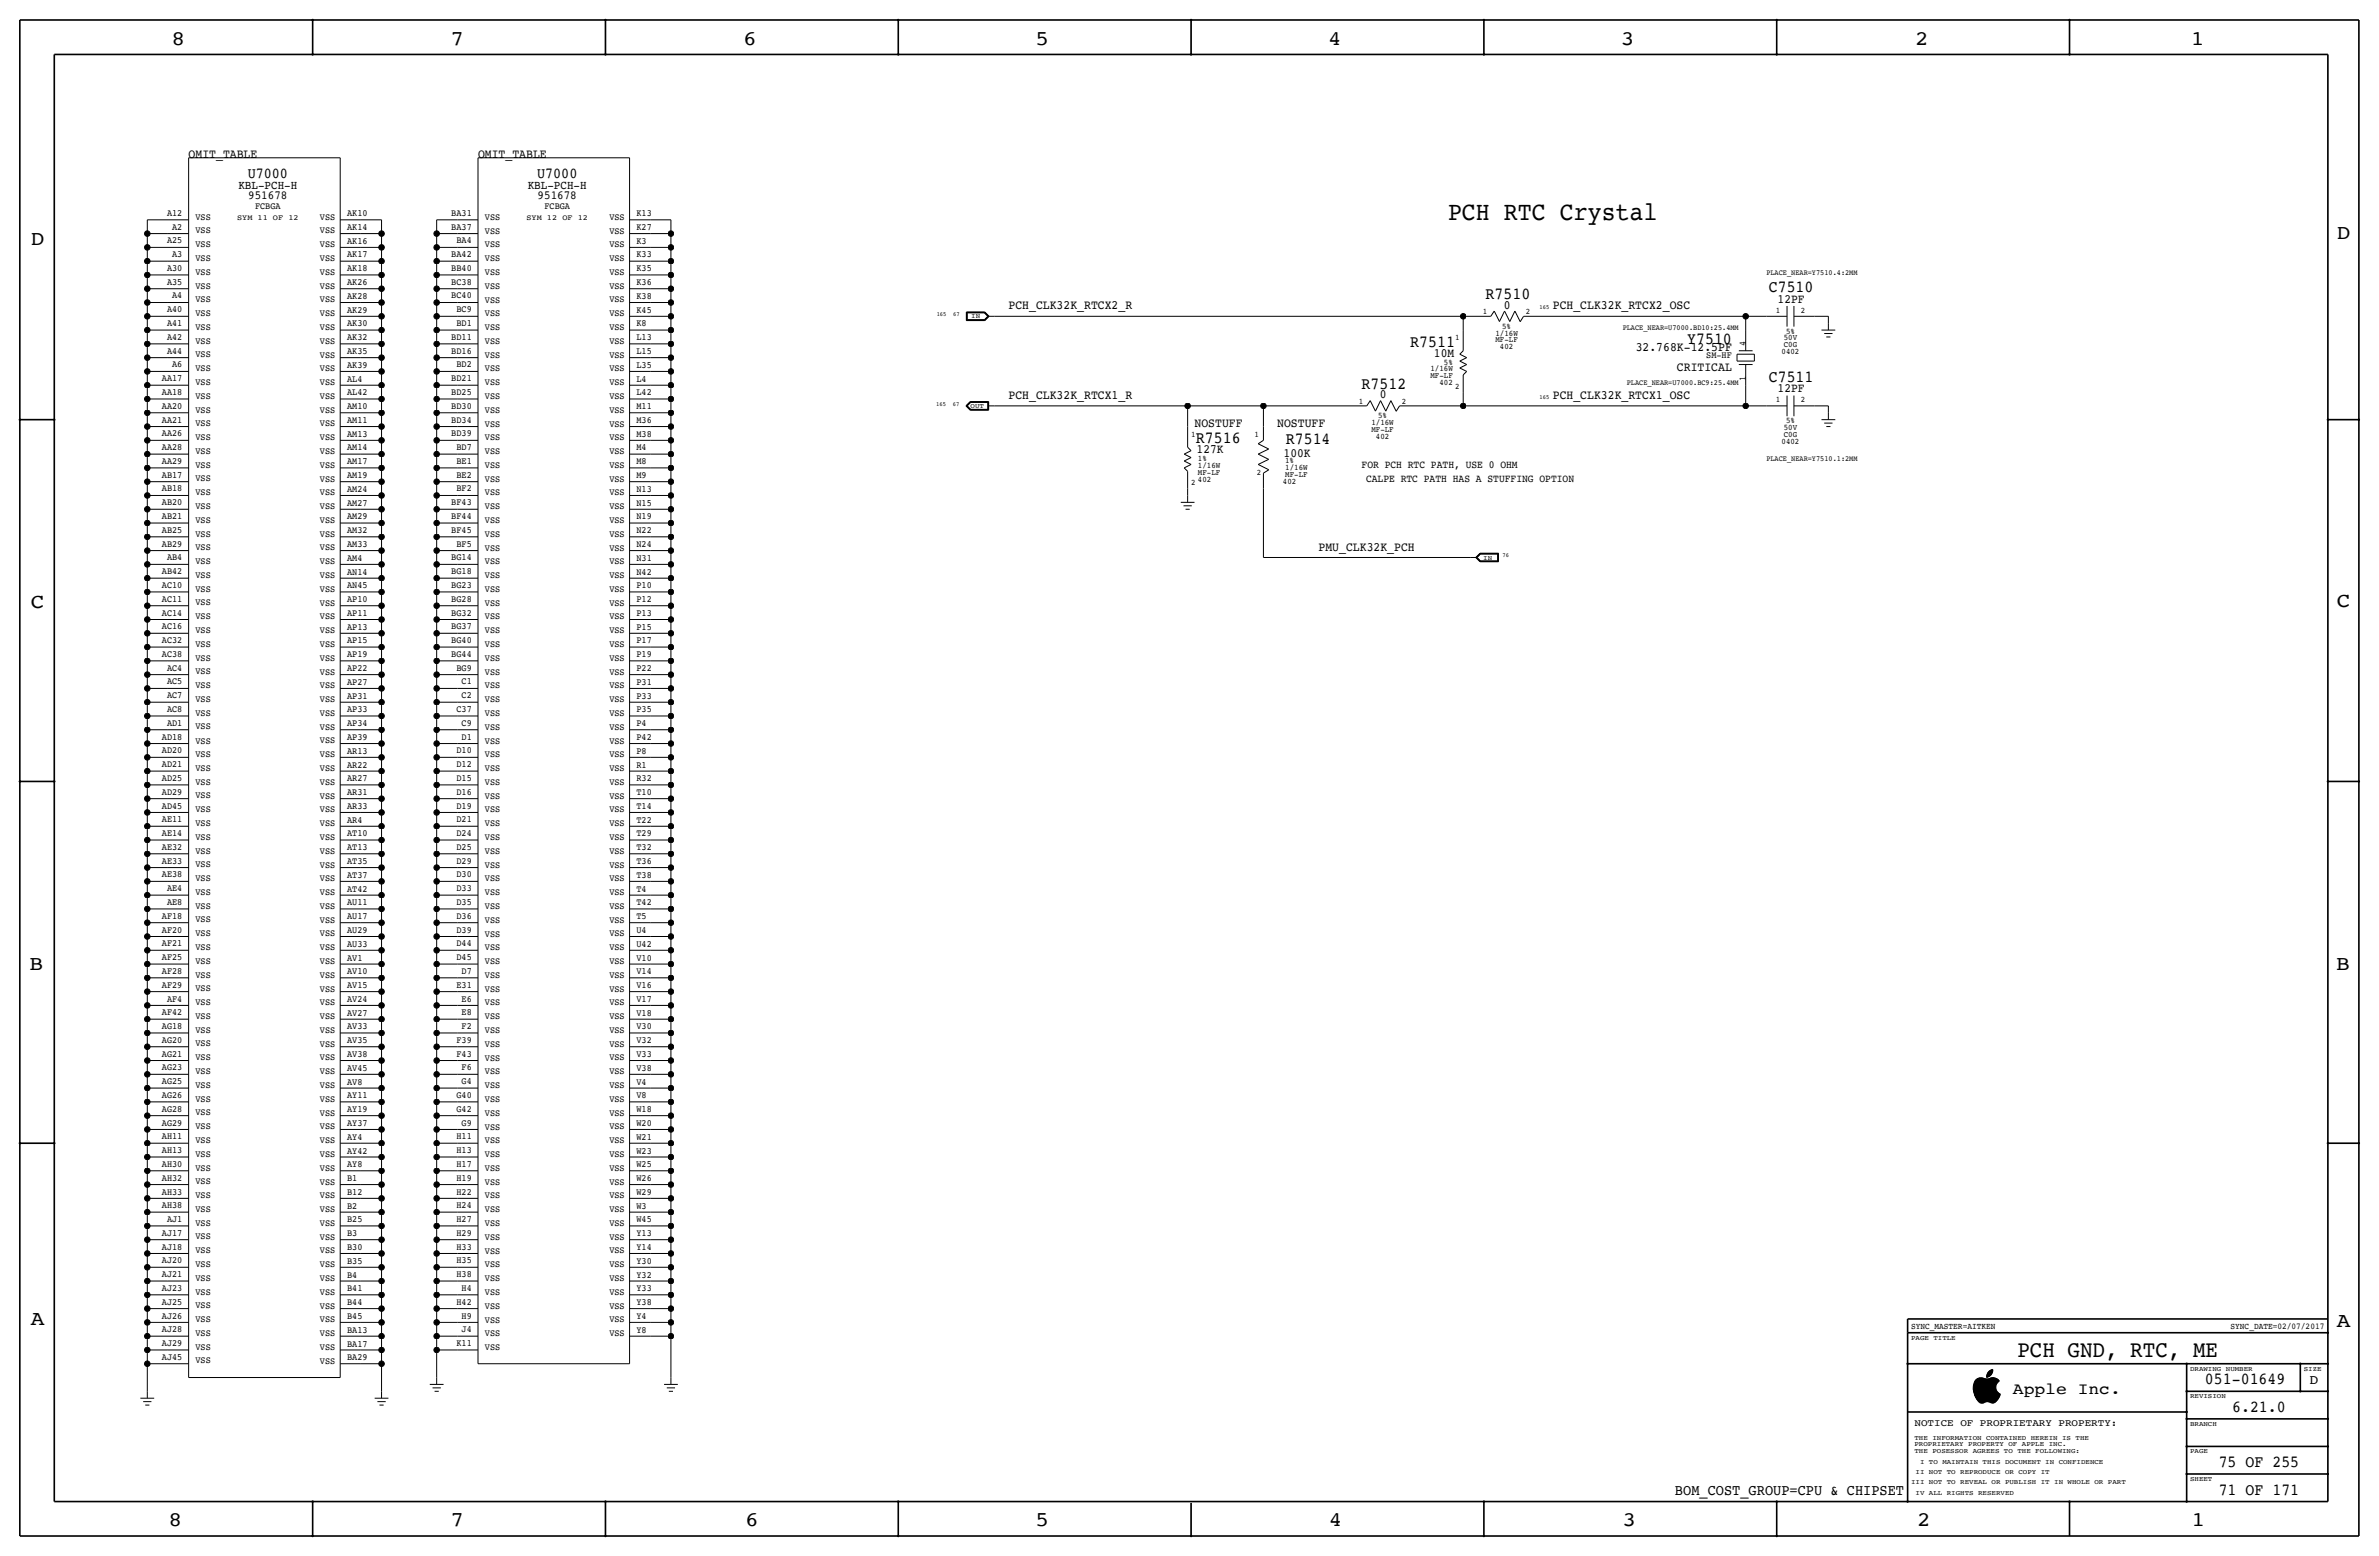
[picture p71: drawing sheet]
<svg xmlns="http://www.w3.org/2000/svg" width="877mm" height="574mm" viewBox="0 0 877 574" stroke-linecap="round" stroke-linejoin="round" font-family="sans-serif">
<defs><g id="words">
<text font-size="9.6" x="533.8" y="81">PCH RTC Crystal</text>
<text font-size="8.6" x="743.7" y="500.1">PCH GND, RTC, ME</text>
<g font-size="7.6">
<text x="63.2" y="16.5">8</text>
<text x="166.1" y="16.5">7</text>
<text x="274" y="16.5">6</text>
<text x="381.7" y="16.5">5</text>
<text x="489.7" y="16.5">4</text>
<text x="597.6" y="16.5">3</text>
<text x="706.1" y="16.5">2</text>
<text x="807.7" y="16.5">1</text>
<text x="861.5" y="88.1">D</text>
<text x="11.4" y="90.4">D</text>
<text x="11.4" y="224.3">C</text>
<text x="861.5" y="223.8">C</text>
<text x="10.8" y="357.6">B</text>
<text x="861.3" y="357.4">B</text>
<text x="11.3" y="488.4">A</text>
<text x="861.5" y="489.2">A</text>
<text x="62.2" y="562.6">8</text>
<text x="166" y="562.6">7</text>
<text x="274.8" y="562.6">6</text>
<text x="381.7" y="562.6">5</text>
<text x="489.9" y="562.6">4</text>
<text x="598.1" y="562.6">3</text>
<text x="706.8" y="562.6">2</text>
<text x="807.9" y="562.6">1</text>
</g>
<g font-size="6.2">
<text x="652.1" y="107.7">C7510</text>
<text x="547.7" y="110.2">R7510</text>
<text x="519.9" y="127.8">R7511</text>
<text x="622" y="126.7">Y7510</text>
<text x="502" y="143.3">R7512</text>
<text x="652.1" y="140.7">C7511</text>
<text x="440.9" y="163.3">R7516</text>
<text x="474" y="163.6">R7514</text>
<text x="812.9" y="510.3">051-01649</text>
<text x="822.9" y="520.4">6.21.0</text>
<text x="818" y="540.8">75 OF 255</text>
<text x="818" y="550.9">71 OF 171</text>
</g>
<text font-size="6" x="742.1" y="513.9">Apple Inc.</text>
<g font-size="5.6">
<text x="91.3" y="65.8">U7000</text>
<text x="198" y="65.8">U7000</text>
<text x="617.5" y="550.9">BOM_COST_GROUP=CPU &amp; CHIPSET</text>
</g>
<text font-size="5" x="851.5" y="510.3">D</text>
<g font-size="4.7">
<text x="69.5" y="58.2">OMIT_TABLE</text>
<text x="176.2" y="58.2">OMIT_TABLE</text>
<text x="554.5" y="113.8">0</text>
<text x="655.4" y="111.5">12PF</text>
<text x="371.8" y="114">PCH_CLK32K_RTCX2_R</text>
<text x="572.5" y="114">PCH_CLK32K_RTCX2_OSC</text>
<text x="528.7" y="131.6">10M</text>
<text x="603" y="129.3">32.768K-12.5PF</text>
<text x="618.2" y="136.9">CRITICAL</text>
<text x="371.8" y="147.1">PCH_CLK32K_RTCX1_R</text>
<text x="508.7" y="146.8">0</text>
<text x="572.5" y="147.1">PCH_CLK32K_RTCX1_OSC</text>
<text x="655.4" y="144.5">12PF</text>
<text x="440.4" y="157.2">NOSTUFF</text>
<text x="470.9" y="157.2">NOSTUFF</text>
<text x="441.1" y="167.1">127K</text>
<text x="473.2" y="168.4">100K</text>
<text x="486.1" y="202.9">PMU_CLK32K_PCH</text>
</g>
<g font-size="4.5">
<text x="87.9" y="69.6">KBL-PCH-H</text>
<text x="194.6" y="69.6">KBL-PCH-H</text>
<text x="91.5" y="73.4">951678</text>
<text x="198.2" y="73.4">951678</text>
</g>
<g font-size="4">
<text x="502" y="172.5">FOR PCH RTC PATH, USE 0 OHM</text>
<text x="503.6" y="177.5">CALPE RTC PATH HAS A STUFFING OPTION</text>
</g>
<text font-size="3.7" x="705.8" y="525.5">NOTICE OF PROPRIETARY PROPERTY:</text>
<g font-size="3.5">
<text x="94" y="77.2">FCBGA</text>
<text x="200.7" y="77.2">FCBGA</text>
<text x="61.6" y="79.5">A12</text>
<text x="72.1" y="81">VSS</text>
<text x="118" y="80.9">VSS</text>
<text x="128" y="79.6">AK10</text>
<text x="166.4" y="79.5">BA31</text>
<text x="178.8" y="81">VSS</text>
<text x="224.7" y="81">VSS</text>
<text x="234.6" y="79.6">K13</text>
<text x="61.6" y="89.7">A25</text>
<text x="63.5" y="84.6">A2</text>
<text x="72.1" y="86.1">VSS</text>
<text x="118" y="86">VSS</text>
<text x="128" y="89.8">AK16</text>
<text x="128" y="84.7">AK14</text>
<text x="166.4" y="84.6">BA37</text>
<text x="168.3" y="89.7">BA4</text>
<text x="178.8" y="86.1">VSS</text>
<text x="224.7" y="86.1">VSS</text>
<text x="234.6" y="89.8">K3</text>
<text x="234.6" y="84.7">K27</text>
<text x="63.5" y="94.8">A3</text>
<text x="72.1" y="91.1">VSS</text>
<text x="118" y="91.1">VSS</text>
<text x="128" y="94.9">AK17</text>
<text x="166.4" y="94.8">BA42</text>
<text x="178.8" y="91.2">VSS</text>
<text x="224.7" y="91.2">VSS</text>
<text x="234.6" y="94.9">K33</text>
<text x="61.6" y="99.9">A30</text>
<text x="72.1" y="96.2">VSS</text>
<text x="72.1" y="101.3">VSS</text>
<text x="118" y="101.3">VSS</text>
<text x="118" y="96.2">VSS</text>
<text x="128" y="100">AK18</text>
<text x="166.4" y="99.9">BB40</text>
<text x="178.8" y="101.3">VSS</text>
<text x="178.8" y="96.3">VSS</text>
<text x="224.7" y="96.3">VSS</text>
<text x="224.7" y="101.3">VSS</text>
<text x="234.6" y="100">K35</text>
<text x="61.6" y="104.9">A35</text>
<text x="72.1" y="106.4">VSS</text>
<text x="118" y="106.4">VSS</text>
<text x="128" y="105">AK26</text>
<text x="166.4" y="104.9">BC38</text>
<text x="178.8" y="106.4">VSS</text>
<text x="224.7" y="106.4">VSS</text>
<text x="234.6" y="105.1">K36</text>
<text x="63.5" y="110">A4</text>
<text x="72.1" y="111.4">VSS</text>
<text x="118" y="111.5">VSS</text>
<text x="128" y="110.1">AK28</text>
<text x="166.4" y="110">BC40</text>
<text x="178.8" y="111.5">VSS</text>
<text x="224.7" y="111.5">VSS</text>
<text x="234.6" y="110.1">K38</text>
<text x="61.6" y="115.1">A40</text>
<text x="72.1" y="116.6">VSS</text>
<text x="118" y="116.5">VSS</text>
<text x="128" y="115.2">AK29</text>
<text x="168.3" y="115.1">BC9</text>
<text x="178.8" y="116.6">VSS</text>
<text x="224.7" y="116.6">VSS</text>
<text x="234.6" y="115.2">K45</text>
<text x="61.6" y="125.3">A42</text>
<text x="61.6" y="120.2">A41</text>
<text x="72.1" y="121.7">VSS</text>
<text x="118" y="121.6">VSS</text>
<text x="128" y="125.4">AK32</text>
<text x="128" y="120.3">AK30</text>
<text x="166.4" y="125.3">BD11</text>
<text x="168.3" y="120.2">BD1</text>
<text x="178.8" y="121.7">VSS</text>
<text x="224.7" y="121.7">VSS</text>
<text x="234.6" y="125.4">L13</text>
<text x="234.6" y="120.3">K8</text>
<text x="61.6" y="130.3">A44</text>
<text x="72.1" y="131.8">VSS</text>
<text x="72.1" y="126.7">VSS</text>
<text x="118" y="131.8">VSS</text>
<text x="118" y="126.7">VSS</text>
<text x="128" y="130.5">AK35</text>
<text x="166.4" y="130.3">BD16</text>
<text x="178.8" y="131.8">VSS</text>
<text x="178.8" y="126.7">VSS</text>
<text x="224.7" y="126.7">VSS</text>
<text x="224.7" y="131.8">VSS</text>
<text x="234.6" y="130.5">L15</text>
<text x="629.1" y="131.8">SM-HF</text>
<text x="643.6" y="127.7" transform="rotate(-90 643.6 127.7)">4</text>
<text x="63.5" y="135.4">A6</text>
<text x="72.1" y="136.8">VSS</text>
<text x="118" y="136.9">VSS</text>
<text x="128" y="135.5">AK39</text>
<text x="168.3" y="135.4">BD2</text>
<text x="178.8" y="136.9">VSS</text>
<text x="224.7" y="136.9">VSS</text>
<text x="234.6" y="135.5">L35</text>
<text x="59.7" y="140.5">AA17</text>
<text x="72.1" y="141.9">VSS</text>
<text x="118" y="141.9">VSS</text>
<text x="128" y="140.6">AL4</text>
<text x="166.4" y="140.5">BD21</text>
<text x="178.8" y="142">VSS</text>
<text x="224.7" y="142">VSS</text>
<text x="234.6" y="140.6">L4</text>
<text x="643.6" y="140.4" transform="rotate(-90 643.6 140.4)">1</text>
<text x="59.7" y="145.6">AA18</text>
<text x="72.1" y="147">VSS</text>
<text x="118" y="147">VSS</text>
<text x="128" y="145.7">AL42</text>
<text x="166.4" y="145.6">BD25</text>
<text x="178.8" y="147.1">VSS</text>
<text x="224.7" y="147.1">VSS</text>
<text x="234.6" y="145.7">L42</text>
<text x="59.7" y="155.7">AA21</text>
<text x="59.7" y="150.7">AA20</text>
<text x="72.1" y="152.1">VSS</text>
<text x="118" y="152.1">VSS</text>
<text x="128" y="155.9">AM11</text>
<text x="128" y="150.8">AM10</text>
<text x="166.4" y="155.8">BD34</text>
<text x="166.4" y="150.7">BD30</text>
<text x="178.8" y="152.1">VSS</text>
<text x="224.7" y="152.1">VSS</text>
<text x="234.6" y="155.9">M36</text>
<text x="234.6" y="150.8">M11</text>
<text x="59.7" y="160.8">AA26</text>
<text x="72.1" y="157.2">VSS</text>
<text x="118" y="157.2">VSS</text>
<text x="128" y="160.9">AM13</text>
<text x="166.4" y="160.8">BD39</text>
<text x="178.8" y="157.2">VSS</text>
<text x="224.7" y="157.2">VSS</text>
<text x="234.6" y="160.9">M38</text>
<text x="59.7" y="165.9">AA28</text>
<text x="72.1" y="162.2">VSS</text>
<text x="72.1" y="167.3">VSS</text>
<text x="118" y="162.3">VSS</text>
<text x="118" y="167.3">VSS</text>
<text x="128" y="166">AM14</text>
<text x="168.3" y="165.9">BD7</text>
<text x="178.8" y="162.3">VSS</text>
<text x="178.8" y="167.4">VSS</text>
<text x="224.7" y="162.3">VSS</text>
<text x="224.7" y="167.4">VSS</text>
<text x="234.6" y="166">M4</text>
<text x="59.7" y="171">AA29</text>
<text x="72.1" y="172.4">VSS</text>
<text x="118" y="172.4">VSS</text>
<text x="128" y="171.1">AM17</text>
<text x="168.3" y="171">BE1</text>
<text x="178.8" y="172.4">VSS</text>
<text x="224.7" y="172.5">VSS</text>
<text x="234.6" y="171.1">M8</text>
<text x="59.7" y="176.1">AB17</text>
<text x="72.1" y="177.5">VSS</text>
<text x="118" y="177.5">VSS</text>
<text x="128" y="176.2">AM19</text>
<text x="168.3" y="176.1">BE2</text>
<text x="178.8" y="177.5">VSS</text>
<text x="224.7" y="177.5">VSS</text>
<text x="234.6" y="176.2">M9</text>
<text x="59.7" y="181.2">AB18</text>
<text x="72.1" y="182.6">VSS</text>
<text x="118" y="182.6">VSS</text>
<text x="128" y="181.3">AM24</text>
<text x="168.3" y="181.2">BF2</text>
<text x="178.8" y="182.6">VSS</text>
<text x="224.7" y="182.6">VSS</text>
<text x="234.6" y="181.3">N13</text>
<text x="59.7" y="191.3">AB21</text>
<text x="59.7" y="186.2">AB20</text>
<text x="72.1" y="187.6">VSS</text>
<text x="118" y="187.7">VSS</text>
<text x="128" y="191.4">AM29</text>
<text x="128" y="186.4">AM27</text>
<text x="166.4" y="191.3">BF44</text>
<text x="166.4" y="186.2">BF43</text>
<text x="178.8" y="187.7">VSS</text>
<text x="224.7" y="187.7">VSS</text>
<text x="234.6" y="191.4">N19</text>
<text x="234.6" y="186.4">N15</text>
<text x="59.7" y="196.4">AB25</text>
<text x="72.1" y="197.8">VSS</text>
<text x="72.1" y="192.7">VSS</text>
<text x="118" y="192.7">VSS</text>
<text x="118" y="197.8">VSS</text>
<text x="128" y="196.5">AM32</text>
<text x="166.4" y="196.4">BF45</text>
<text x="178.8" y="192.8">VSS</text>
<text x="178.8" y="197.9">VSS</text>
<text x="224.7" y="197.9">VSS</text>
<text x="224.7" y="192.8">VSS</text>
<text x="234.6" y="196.5">N22</text>
<text x="59.7" y="201.5">AB29</text>
<text x="72.1" y="202.9">VSS</text>
<text x="118" y="202.9">VSS</text>
<text x="128" y="201.6">AM33</text>
<text x="168.3" y="201.5">BF5</text>
<text x="178.8" y="202.9">VSS</text>
<text x="224.7" y="202.9">VSS</text>
<text x="234.6" y="201.6">N24</text>
<text x="61.6" y="206.6">AB4</text>
<text x="72.1" y="208">VSS</text>
<text x="118" y="208">VSS</text>
<text x="128" y="206.7">AM4</text>
<text x="166.4" y="206.6">BG14</text>
<text x="178.8" y="208">VSS</text>
<text x="224.7" y="208">VSS</text>
<text x="234.6" y="206.7">N31</text>
<text x="59.7" y="211.6">AB42</text>
<text x="72.1" y="213">VSS</text>
<text x="118" y="213.1">VSS</text>
<text x="128" y="211.8">AN14</text>
<text x="166.4" y="211.6">BG18</text>
<text x="178.8" y="213.1">VSS</text>
<text x="224.7" y="213.1">VSS</text>
<text x="234.6" y="211.8">N42</text>
<text x="59.7" y="221.8">AC11</text>
<text x="59.7" y="216.7">AC10</text>
<text x="72.1" y="218.1">VSS</text>
<text x="118" y="218.2">VSS</text>
<text x="128" y="221.9">AP10</text>
<text x="128" y="216.8">AN45</text>
<text x="166.4" y="221.8">BG28</text>
<text x="166.4" y="216.7">BG23</text>
<text x="178.8" y="218.2">VSS</text>
<text x="224.7" y="218.2">VSS</text>
<text x="234.6" y="221.9">P12</text>
<text x="234.6" y="216.8">P10</text>
<text x="59.7" y="226.9">AC14</text>
<text x="72.1" y="223.2">VSS</text>
<text x="118" y="223.2">VSS</text>
<text x="128" y="227">AP11</text>
<text x="166.4" y="226.9">BG32</text>
<text x="178.8" y="223.3">VSS</text>
<text x="224.7" y="223.3">VSS</text>
<text x="234.6" y="227">P13</text>
<text x="59.7" y="232">AC16</text>
<text x="72.1" y="233.3">VSS</text>
<text x="72.1" y="228.3">VSS</text>
<text x="118" y="233.4">VSS</text>
<text x="118" y="228.3">VSS</text>
<text x="128" y="232.1">AP13</text>
<text x="166.4" y="232">BG37</text>
<text x="178.8" y="228.3">VSS</text>
<text x="178.8" y="233.4">VSS</text>
<text x="224.7" y="228.3">VSS</text>
<text x="224.7" y="233.4">VSS</text>
<text x="234.6" y="232.1">P15</text>
<text x="59.7" y="237.1">AC32</text>
<text x="72.1" y="238.4">VSS</text>
<text x="118" y="238.5">VSS</text>
<text x="128" y="237.2">AP15</text>
<text x="166.4" y="237.1">BG40</text>
<text x="178.8" y="238.5">VSS</text>
<text x="224.7" y="238.5">VSS</text>
<text x="234.6" y="237.2">P17</text>
<text x="59.7" y="242.1">AC38</text>
<text x="72.1" y="243.5">VSS</text>
<text x="118" y="243.6">VSS</text>
<text x="128" y="242.2">AP19</text>
<text x="166.4" y="242.1">BG44</text>
<text x="178.8" y="243.6">VSS</text>
<text x="224.7" y="243.6">VSS</text>
<text x="234.6" y="242.2">P19</text>
<text x="61.6" y="247.2">AC4</text>
<text x="72.1" y="248.6">VSS</text>
<text x="118" y="248.7">VSS</text>
<text x="128" y="247.3">AP22</text>
<text x="168.3" y="247.2">BG9</text>
<text x="178.8" y="248.7">VSS</text>
<text x="224.7" y="248.7">VSS</text>
<text x="234.6" y="247.3">P22</text>
<text x="61.6" y="257.4">AC7</text>
<text x="61.6" y="252.3">AC5</text>
<text x="72.1" y="253.7">VSS</text>
<text x="118" y="253.7">VSS</text>
<text x="128" y="257.5">AP31</text>
<text x="128" y="252.4">AP27</text>
<text x="170.2" y="257.4">C2</text>
<text x="170.2" y="252.3">C1</text>
<text x="178.8" y="253.7">VSS</text>
<text x="224.7" y="253.7">VSS</text>
<text x="234.6" y="257.5">P33</text>
<text x="234.6" y="252.4">P31</text>
<text x="61.6" y="262.5">AC8</text>
<text x="72.1" y="263.8">VSS</text>
<text x="72.1" y="258.7">VSS</text>
<text x="118" y="258.8">VSS</text>
<text x="118" y="263.9">VSS</text>
<text x="128" y="262.6">AP33</text>
<text x="168.3" y="262.5">C37</text>
<text x="178.8" y="258.8">VSS</text>
<text x="178.8" y="263.9">VSS</text>
<text x="224.7" y="263.9">VSS</text>
<text x="224.7" y="258.8">VSS</text>
<text x="234.6" y="262.6">P35</text>
<text x="61.6" y="267.5">AD1</text>
<text x="72.1" y="268.9">VSS</text>
<text x="118" y="269">VSS</text>
<text x="128" y="267.7">AP34</text>
<text x="170.2" y="267.5">C9</text>
<text x="178.8" y="269">VSS</text>
<text x="224.7" y="269">VSS</text>
<text x="234.6" y="267.7">P4</text>
<text x="59.7" y="272.6">AD18</text>
<text x="72.1" y="274.1">VSS</text>
<text x="118" y="274">VSS</text>
<text x="128" y="272.7">AP39</text>
<text x="170.2" y="272.6">D1</text>
<text x="178.8" y="274.1">VSS</text>
<text x="224.7" y="274.1">VSS</text>
<text x="234.6" y="272.7">P42</text>
<text x="59.7" y="277.7">AD20</text>
<text x="72.1" y="279">VSS</text>
<text x="118" y="279.1">VSS</text>
<text x="128" y="277.8">AR13</text>
<text x="168.3" y="277.7">D10</text>
<text x="178.8" y="279.2">VSS</text>
<text x="224.7" y="279.1">VSS</text>
<text x="234.6" y="277.8">P8</text>
<text x="59.7" y="287.9">AD25</text>
<text x="59.7" y="282.8">AD21</text>
<text x="72.1" y="284.1">VSS</text>
<text x="118" y="284.2">VSS</text>
<text x="128" y="288">AR27</text>
<text x="128" y="282.9">AR22</text>
<text x="168.3" y="287.9">D15</text>
<text x="168.3" y="282.8">D12</text>
<text x="178.8" y="284.2">VSS</text>
<text x="224.7" y="284.2">VSS</text>
<text x="234.6" y="288">R32</text>
<text x="234.6" y="282.9">R1</text>
<text x="59.7" y="292.9">AD29</text>
<text x="72.1" y="289.2">VSS</text>
<text x="118" y="289.3">VSS</text>
<text x="128" y="293.1">AR31</text>
<text x="168.3" y="292.9">D16</text>
<text x="178.8" y="289.3">VSS</text>
<text x="224.7" y="289.3">VSS</text>
<text x="234.6" y="293.1">T10</text>
<text x="59.7" y="298">AD45</text>
<text x="72.1" y="299.4">VSS</text>
<text x="72.1" y="294.3">VSS</text>
<text x="118" y="299.4">VSS</text>
<text x="118" y="294.4">VSS</text>
<text x="128" y="298.1">AR33</text>
<text x="168.3" y="298">D19</text>
<text x="178.8" y="294.4">VSS</text>
<text x="178.8" y="299.5">VSS</text>
<text x="224.7" y="299.5">VSS</text>
<text x="224.7" y="294.4">VSS</text>
<text x="234.6" y="298.1">T14</text>
<text x="59.7" y="303.1">AE11</text>
<text x="72.1" y="304.4">VSS</text>
<text x="118" y="304.5">VSS</text>
<text x="128" y="303.2">AR4</text>
<text x="168.3" y="303.1">D21</text>
<text x="178.8" y="304.6">VSS</text>
<text x="224.7" y="304.5">VSS</text>
<text x="234.6" y="303.2">T22</text>
<text x="59.7" y="308.2">AE14</text>
<text x="72.1" y="309.5">VSS</text>
<text x="118" y="309.6">VSS</text>
<text x="128" y="308.3">AT10</text>
<text x="168.3" y="308.2">D24</text>
<text x="178.8" y="309.6">VSS</text>
<text x="224.7" y="309.6">VSS</text>
<text x="234.6" y="308.3">T29</text>
<text x="59.7" y="313.3">AE32</text>
<text x="72.1" y="314.6">VSS</text>
<text x="118" y="314.7">VSS</text>
<text x="128" y="313.4">AT13</text>
<text x="168.3" y="313.3">D25</text>
<text x="178.8" y="314.7">VSS</text>
<text x="224.7" y="314.7">VSS</text>
<text x="234.6" y="313.4">T32</text>
<text x="59.7" y="323.4">AE38</text>
<text x="59.7" y="318.4">AE33</text>
<text x="72.1" y="319.7">VSS</text>
<text x="118" y="319.8">VSS</text>
<text x="128" y="323.5">AT37</text>
<text x="128" y="318.5">AT35</text>
<text x="168.3" y="323.4">D30</text>
<text x="168.3" y="318.4">D29</text>
<text x="178.8" y="319.8">VSS</text>
<text x="224.7" y="319.8">VSS</text>
<text x="234.6" y="323.6">T38</text>
<text x="234.6" y="318.5">T36</text>
<text x="61.6" y="328.5">AE4</text>
<text x="72.1" y="329.8">VSS</text>
<text x="72.1" y="324.8">VSS</text>
<text x="118" y="329.9">VSS</text>
<text x="118" y="324.8">VSS</text>
<text x="128" y="328.6">AT42</text>
<text x="168.3" y="328.5">D33</text>
<text x="178.8" y="324.9">VSS</text>
<text x="178.8" y="330">VSS</text>
<text x="224.7" y="329.9">VSS</text>
<text x="224.7" y="324.9">VSS</text>
<text x="234.6" y="328.6">T4</text>
<text x="61.6" y="333.6">AE8</text>
<text x="72.1" y="334.9">VSS</text>
<text x="118" y="335">VSS</text>
<text x="128" y="333.7">AU11</text>
<text x="168.3" y="333.6">D35</text>
<text x="178.8" y="335">VSS</text>
<text x="224.7" y="335">VSS</text>
<text x="234.6" y="333.7">T42</text>
<text x="59.7" y="338.7">AF18</text>
<text x="72.1" y="340">VSS</text>
<text x="118" y="340.1">VSS</text>
<text x="128" y="338.8">AU17</text>
<text x="168.3" y="338.7">D36</text>
<text x="178.8" y="340.1">VSS</text>
<text x="224.7" y="340.1">VSS</text>
<text x="234.6" y="338.8">T5</text>
<text x="59.7" y="343.8">AF20</text>
<text x="72.1" y="345.1">VSS</text>
<text x="118" y="345.2">VSS</text>
<text x="128" y="343.9">AU29</text>
<text x="168.3" y="343.8">D39</text>
<text x="178.8" y="345.2">VSS</text>
<text x="224.7" y="345.2">VSS</text>
<text x="234.6" y="343.9">U4</text>
<text x="59.7" y="353.9">AF25</text>
<text x="59.7" y="348.8">AF21</text>
<text x="72.1" y="350.2">VSS</text>
<text x="118" y="350.3">VSS</text>
<text x="128" y="349">AU33</text>
<text x="168.3" y="353.9">D45</text>
<text x="168.3" y="348.8">D44</text>
<text x="178.8" y="350.3">VSS</text>
<text x="224.7" y="350.3">VSS</text>
<text x="234.6" y="349">U42</text>
<text x="59.7" y="359">AF28</text>
<text x="72.1" y="355.2">VSS</text>
<text x="118" y="355.3">VSS</text>
<text x="128" y="359.1">AV10</text>
<text x="128" y="354">AV1</text>
<text x="170.2" y="359">D7</text>
<text x="178.8" y="355.4">VSS</text>
<text x="224.7" y="355.3">VSS</text>
<text x="234.6" y="359.1">V14</text>
<text x="234.6" y="354">V10</text>
<text x="59.7" y="364.1">AF29</text>
<text x="72.1" y="360.3">VSS</text>
<text x="72.1" y="365.4">VSS</text>
<text x="118" y="360.4">VSS</text>
<text x="118" y="365.5">VSS</text>
<text x="128" y="364.2">AV15</text>
<text x="168.3" y="364.1">E31</text>
<text x="178.8" y="360.5">VSS</text>
<text x="178.8" y="365.5">VSS</text>
<text x="224.7" y="360.4">VSS</text>
<text x="224.7" y="365.5">VSS</text>
<text x="234.6" y="364.2">V16</text>
<text x="61.6" y="369.2">AF4</text>
<text x="72.1" y="370.5">VSS</text>
<text x="118" y="370.6">VSS</text>
<text x="128" y="369.3">AV24</text>
<text x="170.2" y="369.2">E6</text>
<text x="178.8" y="370.6">VSS</text>
<text x="224.7" y="370.6">VSS</text>
<text x="234.6" y="369.3">V17</text>
<text x="59.7" y="374.2">AF42</text>
<text x="72.1" y="375.6">VSS</text>
<text x="118" y="375.6">VSS</text>
<text x="128" y="374.4">AV27</text>
<text x="170.2" y="374.3">E8</text>
<text x="178.8" y="375.7">VSS</text>
<text x="224.7" y="375.6">VSS</text>
<text x="234.6" y="374.4">V18</text>
<text x="59.7" y="379.3">AG18</text>
<text x="72.1" y="380.6">VSS</text>
<text x="118" y="380.7">VSS</text>
<text x="128" y="379.4">AV33</text>
<text x="170.2" y="379.3">F2</text>
<text x="178.8" y="380.8">VSS</text>
<text x="224.7" y="380.7">VSS</text>
<text x="234.6" y="379.4">V30</text>
<text x="59.7" y="389.5">AG21</text>
<text x="59.7" y="384.4">AG20</text>
<text x="72.1" y="385.7">VSS</text>
<text x="118" y="385.8">VSS</text>
<text x="128" y="389.6">AV38</text>
<text x="128" y="384.5">AV35</text>
<text x="168.3" y="389.5">F43</text>
<text x="168.3" y="384.4">F39</text>
<text x="178.8" y="385.9">VSS</text>
<text x="224.7" y="385.8">VSS</text>
<text x="234.6" y="389.6">V33</text>
<text x="234.6" y="384.5">V32</text>
<text x="59.7" y="394.6">AG23</text>
<text x="72.1" y="390.8">VSS</text>
<text x="72.1" y="395.9">VSS</text>
<text x="118" y="396">VSS</text>
<text x="118" y="390.9">VSS</text>
<text x="128" y="394.7">AV45</text>
<text x="170.2" y="394.6">F6</text>
<text x="178.8" y="390.9">VSS</text>
<text x="224.7" y="396">VSS</text>
<text x="224.7" y="390.9">VSS</text>
<text x="234.6" y="394.7">V38</text>
<text x="59.7" y="399.7">AG25</text>
<text x="72.1" y="401">VSS</text>
<text x="118" y="401.1">VSS</text>
<text x="128" y="399.8">AV8</text>
<text x="170.2" y="399.7">G4</text>
<text x="178.8" y="396">VSS</text>
<text x="178.8" y="401.1">VSS</text>
<text x="224.7" y="401.1">VSS</text>
<text x="234.6" y="399.8">V4</text>
<text x="59.7" y="404.7">AG26</text>
<text x="72.1" y="406">VSS</text>
<text x="118" y="406.1">VSS</text>
<text x="128" y="404.9">AY11</text>
<text x="168.3" y="404.7">G40</text>
<text x="178.8" y="406.2">VSS</text>
<text x="224.7" y="406.1">VSS</text>
<text x="234.6" y="404.9">V8</text>
<text x="59.7" y="409.8">AG28</text>
<text x="72.1" y="411.1">VSS</text>
<text x="118" y="411.2">VSS</text>
<text x="128" y="409.9">AY19</text>
<text x="168.3" y="409.8">G42</text>
<text x="178.8" y="411.3">VSS</text>
<text x="224.7" y="411.2">VSS</text>
<text x="234.6" y="409.9">W18</text>
<text x="59.7" y="420">AH11</text>
<text x="59.7" y="414.9">AG29</text>
<text x="72.1" y="416.2">VSS</text>
<text x="118" y="416.3">VSS</text>
<text x="128" y="415">AY37</text>
<text x="168.3" y="420">H11</text>
<text x="170.2" y="414.9">G9</text>
<text x="178.8" y="416.3">VSS</text>
<text x="224.7" y="416.3">VSS</text>
<text x="234.6" y="415">W20</text>
<text x="59.7" y="425.1">AH13</text>
<text x="72.1" y="421.3">VSS</text>
<text x="118" y="421.4">VSS</text>
<text x="128" y="425.2">AY42</text>
<text x="128" y="420.1">AY4</text>
<text x="168.3" y="425.1">H13</text>
<text x="178.8" y="421.4">VSS</text>
<text x="224.7" y="421.4">VSS</text>
<text x="234.6" y="425.2">W23</text>
<text x="234.6" y="420.1">W21</text>
<text x="59.7" y="430.1">AH30</text>
<text x="72.1" y="431.5">VSS</text>
<text x="72.1" y="426.4">VSS</text>
<text x="118" y="431.5">VSS</text>
<text x="118" y="426.4">VSS</text>
<text x="128" y="430.3">AY8</text>
<text x="168.3" y="430.1">H17</text>
<text x="178.8" y="426.5">VSS</text>
<text x="178.8" y="431.6">VSS</text>
<text x="224.7" y="431.5">VSS</text>
<text x="224.7" y="426.4">VSS</text>
<text x="234.6" y="430.3">W25</text>
<text x="59.7" y="435.2">AH32</text>
<text x="72.1" y="436.5">VSS</text>
<text x="118" y="436.6">VSS</text>
<text x="128" y="435.3">B1</text>
<text x="168.3" y="435.2">H19</text>
<text x="178.8" y="436.7">VSS</text>
<text x="224.7" y="436.6">VSS</text>
<text x="234.6" y="435.3">W26</text>
<text x="59.7" y="440.3">AH33</text>
<text x="72.1" y="441.6">VSS</text>
<text x="118" y="441.7">VSS</text>
<text x="128" y="440.4">B12</text>
<text x="168.3" y="440.3">H22</text>
<text x="178.8" y="441.8">VSS</text>
<text x="224.7" y="441.7">VSS</text>
<text x="234.6" y="440.4">W29</text>
<text x="59.7" y="445.4">AH38</text>
<text x="72.1" y="446.7">VSS</text>
<text x="118" y="446.8">VSS</text>
<text x="128" y="445.5">B2</text>
<text x="168.3" y="445.4">H24</text>
<text x="178.8" y="446.8">VSS</text>
<text x="224.7" y="446.8">VSS</text>
<text x="234.6" y="445.5">W3</text>
<text x="59.7" y="455.6">AJ17</text>
<text x="61.6" y="450.5">AJ1</text>
<text x="72.1" y="451.8">VSS</text>
<text x="118" y="451.9">VSS</text>
<text x="128" y="455.7">B3</text>
<text x="128" y="450.6">B25</text>
<text x="168.3" y="455.6">H29</text>
<text x="168.3" y="450.5">H27</text>
<text x="178.8" y="451.9">VSS</text>
<text x="224.7" y="451.9">VSS</text>
<text x="234.6" y="455.7">Y13</text>
<text x="234.6" y="450.6">W45</text>
<text x="59.7" y="460.6">AJ18</text>
<text x="72.1" y="461.9">VSS</text>
<text x="72.1" y="456.8">VSS</text>
<text x="118" y="456.9">VSS</text>
<text x="128" y="460.7">B30</text>
<text x="168.3" y="460.6">H33</text>
<text x="178.8" y="457">VSS</text>
<text x="224.7" y="456.9">VSS</text>
<text x="234.6" y="460.7">Y14</text>
<text x="59.7" y="465.7">AJ20</text>
<text x="72.1" y="467">VSS</text>
<text x="118" y="462">VSS</text>
<text x="118" y="467.1">VSS</text>
<text x="128" y="465.8">B35</text>
<text x="168.3" y="465.7">H35</text>
<text x="178.8" y="462.1">VSS</text>
<text x="178.8" y="467.2">VSS</text>
<text x="224.7" y="462">VSS</text>
<text x="224.7" y="467.1">VSS</text>
<text x="234.6" y="465.8">Y30</text>
<text x="59.7" y="470.8">AJ21</text>
<text x="72.1" y="472.1">VSS</text>
<text x="118" y="472.2">VSS</text>
<text x="128" y="470.9">B4</text>
<text x="168.3" y="470.8">H38</text>
<text x="178.8" y="472.2">VSS</text>
<text x="224.7" y="472.2">VSS</text>
<text x="234.6" y="470.9">Y32</text>
<text x="59.7" y="475.9">AJ23</text>
<text x="72.1" y="477.2">VSS</text>
<text x="118" y="477.3">VSS</text>
<text x="128" y="476">B41</text>
<text x="170.2" y="475.9">H4</text>
<text x="178.8" y="477.3">VSS</text>
<text x="224.7" y="477.3">VSS</text>
<text x="234.6" y="476">Y33</text>
<text x="59.7" y="481">AJ25</text>
<text x="72.1" y="482.3">VSS</text>
<text x="118" y="482.3">VSS</text>
<text x="128" y="481.1">B44</text>
<text x="168.3" y="481">H42</text>
<text x="178.8" y="482.4">VSS</text>
<text x="224.7" y="482.3">VSS</text>
<text x="234.6" y="481.1">Y38</text>
<text x="59.7" y="491.1">AJ28</text>
<text x="59.7" y="486">AJ26</text>
<text x="72.1" y="487.3">VSS</text>
<text x="118" y="487.4">VSS</text>
<text x="128" y="491.2">BA13</text>
<text x="128" y="486.2">B45</text>
<text x="170.2" y="491.1">J4</text>
<text x="170.2" y="486">H9</text>
<text x="178.8" y="487.5">VSS</text>
<text x="224.7" y="487.4">VSS</text>
<text x="234.6" y="491.2">Y8</text>
<text x="234.6" y="486.2">Y4</text>
<text x="59.7" y="496.2">AJ29</text>
<text x="72.1" y="492.4">VSS</text>
<text x="72.1" y="497.5">VSS</text>
<text x="118" y="497.6">VSS</text>
<text x="118" y="492.5">VSS</text>
<text x="128" y="496.3">BA17</text>
<text x="168.3" y="496.2">K11</text>
<text x="178.8" y="492.6">VSS</text>
<text x="178.8" y="497.7">VSS</text>
<text x="224.7" y="492.5">VSS</text>
<text x="59.7" y="501.3">AJ45</text>
<text x="72.1" y="502.6">VSS</text>
<text x="118" y="502.7">VSS</text>
<text x="128" y="501.4">BA29</text>
</g>
<g font-size="3.2">
<text x="704.5" y="490">SYNC_MASTER=AITKEN</text>
<text x="822.3" y="490">SYNC_DATE=02/07/2017</text>
</g>
<g font-size="3.1">
<text x="546.7" y="115.8">1</text>
<text x="562.6" y="115.8">2</text>
<text x="654.6" y="115.3">1</text>
<text x="663.9" y="115.3">2</text>
<text x="536.5" y="125.5">1</text>
<text x="551.3" y="123.7">1/16W</text>
<text x="553.8" y="121.2">5%</text>
<text x="657.6" y="125.5">50V</text>
<text x="658.4" y="122.9">5%</text>
<text x="551.3" y="126.2">MF-LF</text>
<text x="553" y="128.8">402</text>
<text x="656.8" y="130.6">0402</text>
<text x="657.6" y="128">C0G</text>
<text x="527.4" y="136.9">1/16W</text>
<text x="532.3" y="134.4">5%</text>
<text x="527.4" y="139.4">MF-LF</text>
<text x="530.7" y="142">402</text>
<text x="536.5" y="143.3">2</text>
<text x="501" y="148.8">1</text>
<text x="516.8" y="148.8">2</text>
<text x="654.6" y="148.3">1</text>
<text x="663.9" y="148.3">2</text>
<text x="508.1" y="154.2">5%</text>
<text x="658.4" y="156">5%</text>
<text x="439.1" y="161">1</text>
<text x="462.5" y="161">1</text>
<text x="505.6" y="156.7">1/16W</text>
<text x="505.6" y="159.3">MF-LF</text>
<text x="507.3" y="161.8">402</text>
<text x="657.6" y="158.5">50V</text>
<text x="657.6" y="161">C0G</text>
<text x="656.8" y="163.6">0402</text>
<text x="441.7" y="172.5">1/16W</text>
<text x="441.7" y="169.9">1%</text>
<text x="473.8" y="170.7">1%</text>
<text x="473.9" y="173.2">1/16W</text>
<text x="439.1" y="178.8">2</text>
<text x="441.7" y="175">MF-LF</text>
<text x="441.7" y="177.5">402</text>
<text x="463.4" y="175.3">2</text>
<text x="473" y="178.3">402</text>
<text x="473.9" y="175.8">MF-LF</text>
</g>
<g font-size="2.9">
<text x="87.4" y="81">SYM 11 OF 12</text>
<text x="194.1" y="81">SYM 12 OF 12</text>
<text x="651.2" y="101.3">PLACE_NEAR=Y7510.4:2MM</text>
<text x="598.2" y="121.7">PLACE_NEAR=U7000.BD10:25.4MM</text>
<text x="599.8" y="142">PLACE_NEAR=U7000.BC9:25.4MM</text>
<text x="651.2" y="169.9">PLACE_NEAR=Y7510.1:2MM</text>
</g>
<g font-size="2.5">
<text x="358.1" y="117.3">IN</text>
<text x="357.8" y="150.4">OUT</text>
<text x="546.8" y="206.2">IN</text>
<text x="704.5" y="493.8">PAGE TITLE</text>
<text x="807.4" y="505.2">DRAWING NUMBER</text>
<text x="849.3" y="505.2">SIZE</text>
<text x="807.4" y="515.4">REVISION</text>
<text x="807.4" y="525.5">BRANCH</text>
<text x="705.8" y="533.1">PROPRIETARY PROPERTY OF APPLE INC.</text>
<text x="705.8" y="530.6">THE INFORMATION CONTAINED HEREIN IS THE</text>
<text x="705.8" y="535.7">THE POSESSOR AGREES TO THE FOLLOWING:</text>
<text x="707.8" y="539.5">I TO MAINTAIN THIS DOCUMENT IN CONFIDENCE</text>
<text x="807.4" y="535.7">PAGE</text>
<text x="706.2" y="543.3">II NOT TO REPRODUCE OR COPY IT</text>
<text x="807.4" y="545.8">SHEET</text>
<text x="704.5" y="547.1">III NOT TO REVEAL OR PUBLISH IT IN WHOLE OR PART</text>
<text x="706.2" y="550.9">IV ALL RIGHTS RESERVED</text>
</g>
<g font-size="2.3">
<text x="345.3" y="116.6">165</text>
<text x="351.4" y="116.6">67</text>
<text x="567.6" y="114">165</text>
<text x="345.2" y="149.6">165</text>
<text x="351.3" y="149.6">67</text>
<text x="567.6" y="147.1">165</text>
<text x="554" y="205.5">76</text>
</g>
</g></defs>
<g fill="none" stroke="#000" stroke-width=".37">
<path d="M69.5 58.2v449.5zM69.5 58.2h55.9zM125.4 58.2v449.5zM176.2 58.2h55.9zM176.2 58.2v444.5zM232.1 58.2v444.5zM54.3 81h7.6zM54.3 96.3v5zM54.3 96.3h7.6zM54.3 91.2v5.1zM54.3 91.2h7.6zM54.3 86.1v5.1z"/>
<path d="M54.3 86.1h7.6zM54.3 81v5.1zM61.9 81h7.6zM61.9 86.1h7.6zM61.9 96.3h7.6zM61.9 91.2h7.6zM125.4 96.3h7.6zM125.4 91.2h7.6zM125.4 81h7.6zM125.4 86.1h7.6zM133 96.3h7.7zM133 91.2h7.7z"/>
<path d="M133 86.1h7.7zM133 81h7.7zM140.7 96.3v5zM140.7 91.2v5.1zM140.7 86.1v5.1zM140.7 81v5.1zM161 96.3v5zM161 96.3h7.6zM161 91.2v5.1zM161 91.2h7.6zM161 86.1v5.1zM161 81v5.1z"/>
<path d="M161 81h7.6zM161 86.1h7.6zM168.6 81h7.6zM168.6 86.1h7.6zM168.6 96.3h7.6zM168.6 91.2h7.6zM232.1 81h7.6zM232.1 86.1h7.6zM232.1 91.2h7.6zM232.1 96.3h7.6zM239.7 96.3h7.6zM239.7 91.2h7.6z"/>
<path d="M239.7 81h7.6zM239.7 86.1h7.6zM247.3 96.3v5zM247.3 91.2v5.1zM247.3 86.1v5.1zM247.3 81v5.1zM54.3 116.6v5.1zM54.3 116.6h7.6zM54.3 111.5v5.1zM54.3 111.5h7.6zM54.3 106.4v5.1zM54.3 106.4h7.6z"/>
<path d="M54.3 101.3v5.1zM54.3 101.3h7.6zM61.9 116.6h7.6zM61.9 106.4h7.6zM61.9 111.5h7.6zM61.9 101.3h7.6zM125.4 106.4h7.6zM125.4 101.3h7.6zM125.4 111.5h7.6zM125.4 116.6h7.6zM133 116.6h7.7zM133 111.5h7.7z"/>
<path d="M133 106.4h7.7zM133 101.3h7.7zM140.7 116.6v5.1zM140.7 111.5v5.1zM140.7 106.4v5.1zM140.7 101.3v5.1zM161 116.6v5.1zM161 116.6h7.6zM161 111.5v5.1zM161 106.4v5.1zM161 106.4h7.6zM161 101.3v5.1z"/>
<path d="M161 101.3h7.6zM161 111.5h7.6zM168.6 106.4h7.6zM168.6 101.3h7.6zM168.6 111.5h7.6zM168.6 116.6h7.6zM232.1 101.3h7.6zM232.1 106.4h7.6zM232.1 111.5h7.6zM232.1 116.6h7.6zM239.7 116.6h7.6zM239.7 106.4h7.6z"/>
<path d="M239.7 101.3h7.6zM239.7 111.5h7.6zM247.3 116.6v5.1zM247.3 111.5v5.1zM247.3 106.4v5.1zM247.3 101.3v5.1zM356.3 115h6.8zM356.3 115v3.2zM356.3 118.2h6.8zM356.4 115.1v3zM356.4 118.1h6.6zM356.4 115.1h6.6z"/>
<path d="M356.5 115.2v2.8zM356.5 118h6.5zM356.5 115.2h6.5zM356.6 115.3h6.3zM356.6 115.3v2.6zM356.6 117.9h6.3zM362.9 115.3l1.3 1.3zM363 115.2l1.3 1.4zM363 118l1.3-1.4zM363 115.1l1.5 1.5zM363 118.1l1.5-1.5zM363.1 115l1.5 1.6z"/>
<path d="M363.1 118.2l1.5-1.6zM364.2 116.6l-1.3 1.3zM364.2 116.6h2.5zM366.7 116.6h172.7zM539.4 116.6v5.1zM539.4 116.6h5.1zM544.5 116.6h5.1zM550.9 114.7l1.9 3.8zM550.9 114.7l-1.3 1.9zM554.7 114.7l-1.9 3.8zM554.7 114.7l1.9 3.8zM558.5 114.7l-1.9 3.8z"/>
<path d="M558.5 114.7l1.9 3.8zM561.7 116.6h5.7zM561.7 116.6l-1.3 2zM567.4 116.6h76.2zM643.6 116.6h7.6zM643.6 116.6v5.1zM651.2 116.6h7.6zM658.8 112.8v7.6zM661.4 112.8v7.6zM661.4 116.6h7.6zM669 116.6h5.1zM674.1 116.6v2.5z"/>
<path d="M674.1 119.1v2.6zM54.3 136.9v5.1zM54.3 136.9h7.6zM54.3 131.8v5.1zM54.3 131.8h7.6zM54.3 126.7v5.1zM54.3 126.7h7.6zM54.3 121.7v5zM54.3 121.7h7.6zM61.9 121.7h7.6zM61.9 131.8h7.6zM61.9 126.7h7.6z"/>
<path d="M61.9 136.9h7.6zM125.4 131.8h7.6zM125.4 126.7h7.6zM125.4 121.7h7.6zM125.4 136.9h7.6zM133 121.7h7.7zM133 136.9h7.7zM133 131.8h7.7zM133 126.7h7.7zM140.7 136.9v5.1zM140.7 131.8v5.1zM140.7 126.7v5.1z"/>
<path d="M140.7 121.7v5zM161 136.9v5.1zM161 131.8v5.1zM161 131.8h7.6zM161 126.7v5.1zM161 126.7h7.6zM161 121.7v5zM161 121.7h7.6zM161 136.9h7.6zM168.6 131.8h7.6zM168.6 126.7h7.6zM168.6 121.7h7.6z"/>
<path d="M168.6 136.9h7.6zM232.1 121.7h7.6zM232.1 126.7h7.6zM232.1 131.8h7.6zM232.1 136.9h7.6zM239.7 131.8h7.6zM239.7 126.7h7.6zM239.7 121.7h7.6zM239.7 136.9h7.6zM247.3 136.9v5.1zM247.3 131.8v5.1zM247.3 126.7v5.1z"/>
<path d="M247.3 121.7v5zM538.2 135.6l2.5-1.2zM538.2 133.1l2.5-1.3zM538.2 130.6l1.2-1.3zM538.2 130.6l2.5 1.2zM538.2 135.6l2.5 1.3zM538.2 133.1l2.5 1.3zM539.4 121.7v7.6zM539.4 138.2v6.3zM540.7 136.9l-1.3 1.3zM640.4 133.1h6.4zM640.4 130.6v2.5z"/>
<path d="M640.4 130.6h6.4zM641 129.3h5.1zM641 134.4h5.1zM643.6 134.4v7.6zM643.6 121.7v7.6zM646.8 130.6v2.5zM671.5 121.7h5.1zM672.5 122.9h3.1zM673.3 124.2h1.5zM54.3 157.2v5.1zM54.3 157.2h7.6zM54.3 152.1v5.1z"/>
<path d="M54.3 147.1v5zM54.3 152.1h7.6zM54.3 147.1h7.6zM54.3 142v5.1zM54.3 142h7.6zM61.9 157.2h7.6zM61.9 152.1h7.6zM61.9 147.1h7.6zM61.9 142h7.6zM125.4 157.2h7.6zM125.4 152.1h7.6zM125.4 147.1h7.6z"/>
<path d="M125.4 142h7.6zM133 147.1h7.7zM133 157.2h7.7zM133 152.1h7.7zM133 142h7.7zM140.7 157.2v5.1zM140.7 152.1v5.1zM140.7 147.1v5zM140.7 142v5.1zM161 157.2v5.1zM161 157.2h7.6zM161 152.1v5.1z"/>
<path d="M161 147.1v5zM161 152.1h7.6zM161 147.1h7.6zM161 142v5.1zM161 142h7.6zM168.6 157.2h7.6zM168.6 152.1h7.6zM168.6 147.1h7.6zM168.6 142h7.6zM232.1 157.2h7.6zM232.1 152.1h7.6zM232.1 142h7.6z"/>
<path d="M232.1 147.1h7.6zM239.7 157.2h7.6zM239.7 152.1h7.6zM239.7 147.1h7.6zM239.7 142h7.6zM247.3 157.2v5.1zM247.3 152.1v5.1zM247.3 147.1v5zM247.3 142v5.1zM356.1 149.6l1.6 1.6zM356.1 149.6l1.6-1.6zM356.3 149.6l1.4 1.5z"/>
<path d="M356.3 149.6l1.4-1.5zM356.4 149.6l1.4-1.4zM356.4 149.6l1.4 1.4zM356.6 149.6l1.2 1.3zM356.6 149.6l1.2-1.3zM357.7 151.2h6.8zM357.7 148h6.8zM357.7 148.1h6.7zM357.7 151.1h6.7zM357.8 148.2h6.5zM357.8 151h6.5zM357.8 148.3h6.4z"/>
<path d="M357.8 150.9h6.4zM364.2 149.6h2.5zM364.2 148.3v2.6zM364.3 148.2v2.8zM364.4 148.1v3zM364.5 148v3.2zM366.7 149.6h71.1zM437.8 149.6v7.6zM437.8 157.2v7.6zM437.8 149.6h28zM465.8 149.6h33zM465.8 149.6v7.6z"/>
<path d="M465.8 157.2v5.1zM498.8 149.6h5.1zM505.2 147.7l1.9 3.8zM505.2 147.7l-1.3 1.9zM509 147.7l-1.9 3.8zM509 147.7l1.9 3.8zM512.8 147.7l-1.9 3.8zM512.8 147.7l1.9 3.8zM516 149.6h5.7zM516 149.6l-1.3 2zM521.7 149.6h17.7zM539.4 144.5v5.1z"/>
<path d="M539.4 149.6h104.2zM643.6 149.6h7.6zM643.6 142v7.6zM651.2 149.6h7.6zM658.8 145.8v7.6zM661.4 145.8v7.6zM661.4 149.6h7.6zM669 149.6h5.1zM671.5 154.7h5.1zM672.5 156h3.1zM673.3 157.2h1.5zM674.1 149.6v2.5z"/>
<path d="M674.1 152.1v2.6zM54.3 177.5v5.1zM54.3 177.5h7.6zM54.3 172.5v5zM54.3 172.5h7.6zM54.3 167.4v5.1zM54.3 167.4h7.6zM54.3 162.3v5.1zM54.3 162.3h7.6zM61.9 162.3h7.6zM61.9 177.5h7.6zM61.9 172.5h7.6z"/>
<path d="M61.9 167.4h7.6zM125.4 162.3h7.6zM125.4 177.5h7.6zM125.4 172.5h7.6zM125.4 167.4h7.6zM133 172.5h7.7zM133 177.5h7.7zM133 167.4h7.7zM133 162.3h7.7zM140.7 177.5v5.1zM140.7 172.5v5zM140.7 167.4v5.1z"/>
<path d="M140.7 162.3v5.1zM161 177.5v5.1zM161 177.5h7.6zM161 172.5v5zM161 172.5h7.6zM161 167.4v5.1zM161 167.4h7.6zM161 162.3v5.1zM161 162.3h7.6zM168.6 162.3h7.6zM168.6 167.4h7.6zM168.6 172.5h7.6z"/>
<path d="M168.6 177.5h7.6zM232.1 177.5h7.6zM232.1 162.3h7.6zM232.1 167.4h7.6zM232.1 172.5h7.6zM239.7 177.5h7.6zM239.7 172.5h7.6zM239.7 167.4h7.6zM239.7 162.3h7.6zM247.3 177.5v5.1zM247.3 172.5v5zM247.3 167.4v5.1z"/>
<path d="M247.3 162.3v5.1zM436.6 167.4l2.5-1.3zM436.6 172.5l2.5-1.3zM436.6 169.9l2.5-1.2zM436.6 172.5l1.2 1.2zM436.6 169.9l2.5 1.3zM436.6 167.4l2.5 1.3zM437.8 164.8l1.3 1.3zM437.8 173.7v6.4zM463.9 167.4l3.8-1.9zM463.9 171.2l3.8-1.9zM463.9 163.6l3.8 1.9z"/>
<path d="M463.9 171.2l3.8 1.9zM463.9 167.4l3.8 1.9zM463.9 163.6l1.9-1.3zM465.8 174.4l2-1.3zM465.8 174.4v5.7zM54.3 197.9v5zM54.3 197.9h7.6zM54.3 192.8v5.1zM54.3 192.8h7.6zM54.3 187.7v5.1zM54.3 187.7h7.6zM54.3 182.6v5.1z"/>
<path d="M54.3 182.6h7.6zM61.9 187.7h7.6zM61.9 182.6h7.6zM61.9 197.9h7.6zM61.9 192.8h7.6zM125.4 192.8h7.6zM125.4 187.7h7.6zM125.4 182.6h7.6zM125.4 197.9h7.6zM133 197.9h7.7zM133 192.8h7.7zM133 187.7h7.7z"/>
<path d="M133 182.6h7.7zM140.7 197.9v5zM140.7 192.8v5.1zM140.7 187.7v5.1zM140.7 182.6v5.1zM161 197.9v5zM161 197.9h7.6zM161 192.8v5.1zM161 192.8h7.6zM161 187.7v5.1zM161 182.6v5.1zM161 182.6h7.6z"/>
<path d="M161 187.7h7.6zM168.6 192.8h7.6zM168.6 182.6h7.6zM168.6 187.7h7.6zM168.6 197.9h7.6zM232.1 197.9h7.6zM232.1 182.6h7.6zM232.1 187.7h7.6zM232.1 192.8h7.6zM239.7 197.9h7.6zM239.7 192.8h7.6zM239.7 182.6h7.6z"/>
<path d="M239.7 187.7h7.6zM247.3 197.9v5zM247.3 192.8v5.1zM247.3 187.7v5.1zM247.3 182.6v5.1zM435.3 185.2h5.1zM436.3 186.4h3.1zM437.1 187.7h1.5zM437.8 180.1v2.5zM437.8 182.6v2.6zM465.8 180.1v25.4zM54.3 218.2v5.1z"/>
<path d="M54.3 218.2h7.6zM54.3 213.1v5.1zM54.3 213.1h7.6zM54.3 208v5.1zM54.3 208h7.6zM54.3 202.9v5.1zM54.3 202.9h7.6zM61.9 213.1h7.6zM61.9 208h7.6zM61.9 202.9h7.6zM61.9 218.2h7.6zM125.4 208h7.6z"/>
<path d="M125.4 213.1h7.6zM125.4 218.2h7.6zM125.4 202.9h7.6zM133 218.2h7.7zM133 213.1h7.7zM133 208h7.7zM133 202.9h7.7zM140.7 218.2v5.1zM140.7 213.1v5.1zM140.7 208v5.1zM140.7 202.9v5.1zM161 218.2v5.1z"/>
<path d="M161 218.2h7.6zM161 213.1v5.1zM161 208v5.1zM161 208h7.6zM161 202.9v5.1zM161 202.9h7.6zM161 213.1h7.6zM168.6 213.1h7.6zM168.6 202.9h7.6zM168.6 208h7.6zM168.6 218.2h7.6zM232.1 213.1h7.6z"/>
<path d="M232.1 208h7.6zM232.1 202.9h7.6zM232.1 218.2h7.6zM239.7 218.2h7.6zM239.7 208h7.6zM239.7 202.9h7.6zM239.7 213.1h7.6zM247.3 218.2v5.1zM247.3 213.1v5.1zM247.3 208v5.1zM247.3 202.9v5.1zM465.8 205.5h76.2z"/>
<path d="M542 205.5h2.5zM544.1 205.5l1.5 1.6zM544.2 205.5l1.5-1.5zM544.2 205.5l1.5 1.5zM544.4 205.5l1.3 1.4zM544.5 205.5l1.3 1.3zM544.5 205.5l1.3-1.3zM545.6 203.9h6.8zM545.6 203.9l-1.5 1.6zM545.6 207.1h6.8zM545.7 204h6.6zM545.7 207h6.6z"/>
<path d="M545.7 204.1h6.5zM545.7 206.9h6.5zM545.7 204.1l-1.3 1.4zM545.8 204.2h6.3zM545.8 206.8h6.3zM552.1 204.2v2.6zM552.2 204.1v2.8zM552.3 204v3zM552.4 203.9v3.2zM54.3 238.5v5.1zM54.3 238.5h7.6zM54.3 233.4v5.1z"/>
<path d="M54.3 233.4h7.6zM54.3 228.3v5.1zM54.3 228.3h7.6zM54.3 223.3v5zM54.3 223.3h7.6zM61.9 238.5h7.6zM61.9 233.4h7.6zM61.9 228.3h7.6zM61.9 223.3h7.6zM125.4 238.5h7.6zM125.4 233.4h7.6zM125.4 228.3h7.6z"/>
<path d="M125.4 223.3h7.6zM133 233.4h7.7zM133 223.3h7.7zM133 238.5h7.7zM133 228.3h7.7zM140.7 238.5v5.1zM140.7 233.4v5.1zM140.7 228.3v5.1zM140.7 223.3v5zM161 238.5v5.1zM161 233.4v5.1zM161 233.4h7.6z"/>
<path d="M161 228.3v5.1zM161 228.3h7.6zM161 223.3v5zM161 223.3h7.6zM161 238.5h7.6zM168.6 223.3h7.6zM168.6 228.3h7.6zM168.6 233.4h7.6zM168.6 238.5h7.6zM232.1 223.3h7.6zM232.1 228.3h7.6zM232.1 233.4h7.6z"/>
<path d="M232.1 238.5h7.6zM239.7 238.5h7.6zM239.7 233.4h7.6zM239.7 228.3h7.6zM239.7 223.3h7.6zM247.3 238.5v5.1zM247.3 233.4v5.1zM247.3 228.3v5.1zM247.3 223.3v5zM54.3 258.8v5.1zM54.3 253.7v5.1zM54.3 258.8h7.6z"/>
<path d="M54.3 253.7h7.6zM54.3 248.7v5zM54.3 248.7h7.6zM54.3 243.6v5.1zM54.3 243.6h7.6zM61.9 258.8h7.6zM61.9 253.7h7.6zM61.9 248.7h7.6zM61.9 243.6h7.6zM125.4 248.7h7.6zM125.4 243.6h7.6zM125.4 253.7h7.6z"/>
<path d="M125.4 258.8h7.6zM133 248.7h7.7zM133 258.8h7.7zM133 253.7h7.7zM133 243.6h7.7zM140.7 258.8v5.1zM140.7 253.7v5.1zM140.7 248.7v5zM140.7 243.6v5.1zM161 258.8v5.1zM161 253.7v5.1zM161 258.8h7.6z"/>
<path d="M161 253.7h7.6zM161 248.7v5zM161 248.7h7.6zM161 243.6v5.1zM161 243.6h7.6zM168.6 243.6h7.6zM168.6 248.7h7.6zM168.6 253.7h7.6zM168.6 258.8h7.6zM232.1 253.7h7.6zM232.1 248.7h7.6zM232.1 258.8h7.6z"/>
<path d="M232.1 243.6h7.6zM239.7 258.8h7.6zM239.7 253.7h7.6zM239.7 248.7h7.6zM239.7 243.6h7.6zM247.3 258.8v5.1zM247.3 253.7v5.1zM247.3 248.7v5zM247.3 243.6v5.1zM54.3 279.1v5.1zM54.3 279.1h7.6zM54.3 274.1v5z"/>
<path d="M54.3 274.1h7.6zM54.3 269v5.1zM54.3 269h7.6zM54.3 263.9v5.1zM54.3 263.9h7.6zM61.9 274.1h7.6zM61.9 263.9h7.6zM61.9 279.1h7.6zM61.9 269h7.6zM125.4 263.9h7.6zM125.4 279.1h7.6zM125.4 274.1h7.6z"/>
<path d="M125.4 269h7.6zM133 274.1h7.7zM133 279.1h7.7zM133 269h7.7zM133 263.9h7.7zM140.7 279.1v5.1zM140.7 274.1v5zM140.7 269v5.1zM140.7 263.9v5.1zM161 279.1v5.1zM161 279.1h7.6zM161 274.1v5z"/>
<path d="M161 274.1h7.6zM161 269v5.1zM161 269h7.6zM161 263.9v5.1zM161 263.9h7.6zM168.6 263.9h7.6zM168.6 269h7.6zM168.6 274.1h7.6zM168.6 279.1h7.6zM232.1 279.1h7.6zM232.1 263.9h7.6zM232.1 269h7.6z"/>
<path d="M232.1 274.1h7.6zM239.7 263.9h7.6zM239.7 279.1h7.6zM239.7 274.1h7.6zM239.7 269h7.6zM247.3 279.1v5.1zM247.3 274.1v5zM247.3 269v5.1zM247.3 263.9v5.1zM54.3 299.5v5zM54.3 299.5h7.6zM54.3 294.4v5.1z"/>
<path d="M54.3 294.4h7.6zM54.3 289.3v5.1zM54.3 289.3h7.6zM54.3 284.2v5.1zM54.3 284.2h7.6zM61.9 289.3h7.6zM61.9 284.2h7.6zM61.9 299.5h7.6zM61.9 294.4h7.6zM125.4 299.5h7.6zM125.4 294.4h7.6zM125.4 289.3h7.6z"/>
<path d="M125.4 284.2h7.6zM133 299.5h7.7zM133 294.4h7.7zM133 289.3h7.7zM133 284.2h7.7zM140.7 299.5v5zM140.7 294.4v5.1zM140.7 289.3v5.1zM140.7 284.2v5.1zM161 299.5v5zM161 299.5h7.6zM161 294.4v5.1z"/>
<path d="M161 294.4h7.6zM161 289.3v5.1zM161 284.2v5.1zM161 284.2h7.6zM161 289.3h7.6zM168.6 284.2h7.6zM168.6 289.3h7.6zM168.6 294.4h7.6zM168.6 299.5h7.6zM232.1 299.5h7.6zM232.1 294.4h7.6zM232.1 289.3h7.6z"/>
<path d="M232.1 284.2h7.6zM239.7 289.3h7.6zM239.7 299.5h7.6zM239.7 294.4h7.6zM239.7 284.2h7.6zM247.3 299.5v5zM247.3 294.4v5.1zM247.3 289.3v5.1zM247.3 284.2v5.1zM54.3 319.8v5.1zM54.3 319.8h7.6zM54.3 314.7v5.1z"/>
<path d="M54.3 314.7h7.6zM54.3 309.6v5.1zM54.3 304.5v5.1zM54.3 309.6h7.6zM54.3 304.5h7.6zM61.9 314.7h7.6zM61.9 309.6h7.6zM61.9 304.5h7.6zM61.9 319.8h7.6zM125.4 309.6h7.6zM125.4 314.7h7.6zM125.4 319.8h7.6z"/>
<path d="M125.4 304.5h7.6zM133 319.8h7.7zM133 314.7h7.7zM133 309.6h7.7zM133 304.5h7.7zM140.7 319.8v5.1zM140.7 314.7v5.1zM140.7 309.6v5.1zM140.7 304.5v5.1zM161 319.8v5.1zM161 319.8h7.6zM161 314.7v5.1z"/>
<path d="M161 309.6v5.1zM161 304.5v5.1zM161 309.6h7.6zM161 304.5h7.6zM161 314.7h7.6zM168.6 304.5h7.6zM168.6 309.6h7.6zM168.6 314.7h7.6zM168.6 319.8h7.6zM232.1 304.5h7.6zM232.1 309.6h7.6zM232.1 314.7h7.6z"/>
<path d="M232.1 319.8h7.6zM239.7 314.7h7.6zM239.7 319.8h7.6zM239.7 309.6h7.6zM239.7 304.5h7.6zM247.3 319.8v5.1zM247.3 314.7v5.1zM247.3 309.6v5.1zM247.3 304.5v5.1zM54.3 335v5.1zM54.3 335h7.6zM54.3 329.9v5.1z"/>
<path d="M54.3 329.9h7.6zM54.3 324.9v5zM54.3 324.9h7.6zM61.9 335h7.6zM61.9 329.9h7.6zM61.9 324.9h7.6zM125.4 335h7.6zM125.4 329.9h7.6zM125.4 324.9h7.6zM133 324.9h7.7zM133 335h7.7zM133 329.9h7.7z"/>
<path d="M140.7 335v5.1zM140.7 329.9v5.1zM140.7 324.9v5zM161 335v5.1zM161 335h7.6zM161 329.9v5.1zM161 329.9h7.6zM161 324.9v5zM161 324.9h7.6zM168.6 324.9h7.6zM168.6 329.9h7.6zM168.6 335h7.6z"/>
<path d="M232.1 335h7.6zM232.1 329.9h7.6zM232.1 324.9h7.6zM239.7 335h7.6zM239.7 329.9h7.6zM239.7 324.9h7.6zM247.3 335v5.1zM247.3 329.9v5.1zM247.3 324.9v5zM54.3 355.3v5.1zM54.3 355.3h7.6zM54.3 350.3v5z"/>
<path d="M54.3 350.3h7.6zM54.3 345.2v5.1zM54.3 345.2h7.6zM54.3 340.1v5.1zM54.3 340.1h7.6zM61.9 340.1h7.6zM61.9 345.2h7.6zM61.9 350.3h7.6zM61.9 355.3h7.6zM125.4 355.3h7.6zM125.4 350.3h7.6zM125.4 345.2h7.6z"/>
<path d="M125.4 340.1h7.6zM133 350.3h7.7zM133 355.3h7.7zM133 345.2h7.7zM133 340.1h7.7zM140.7 355.3v5.1zM140.7 350.3v5zM140.7 345.2v5.1zM140.7 340.1v5.1zM161 355.3v5.1zM161 355.3h7.6zM161 350.3v5z"/>
<path d="M161 350.3h7.6zM161 345.2v5.1zM161 345.2h7.6zM161 340.1v5.1zM161 340.1h7.6zM168.6 340.1h7.6zM168.6 345.2h7.6zM168.6 350.3h7.6zM168.6 355.3h7.6zM232.1 355.3h7.6zM232.1 350.3h7.6zM232.1 345.2h7.6z"/>
<path d="M232.1 340.1h7.6zM239.7 340.1h7.6zM239.7 355.3h7.6zM239.7 350.3h7.6zM239.7 345.2h7.6zM247.3 355.3v5.1zM247.3 350.3v5zM247.3 345.2v5.1zM247.3 340.1v5.1zM54.3 375.7v5zM54.3 375.7h7.6zM54.3 370.6v5.1z"/>
<path d="M54.3 370.6h7.6zM54.3 365.5v5.1zM54.3 365.5h7.6zM54.3 360.4v5.1zM54.3 360.4h7.6zM61.9 360.4h7.6zM61.9 365.5h7.6zM61.9 370.6h7.6zM61.9 375.7h7.6zM125.4 360.4h7.6zM125.4 365.5h7.6zM125.4 370.6h7.6z"/>
<path d="M125.4 375.7h7.6zM133 375.7h7.7zM133 370.6h7.7zM133 365.5h7.7zM133 360.4h7.7zM140.7 375.7v5zM140.7 370.6v5.1zM140.7 365.5v5.1zM140.7 360.4v5.1zM161 375.7v5zM161 375.7h7.6zM161 370.6v5.1z"/>
<path d="M161 370.6h7.6zM161 365.5v5.1zM161 360.4v5.1zM161 360.4h7.6zM161 365.5h7.6zM168.6 360.4h7.6zM168.6 365.5h7.6zM168.6 370.6h7.6zM168.6 375.7h7.6zM232.1 360.4h7.6zM232.1 365.5h7.6zM232.1 370.6h7.6z"/>
<path d="M232.1 375.7h7.6zM239.7 365.5h7.6zM239.7 375.7h7.6zM239.7 370.6h7.6zM239.7 360.4h7.6zM247.3 375.7v5zM247.3 370.6v5.1zM247.3 365.5v5.1zM247.3 360.4v5.1zM54.3 396v5.1zM54.3 396h7.6zM54.3 390.9v5.1z"/>
<path d="M54.3 390.9h7.6zM54.3 385.8v5.1zM54.3 385.8h7.6zM54.3 380.7v5.1zM54.3 380.7h7.6zM61.9 380.7h7.6zM61.9 385.8h7.6zM61.9 390.9h7.6zM61.9 396h7.6zM125.4 396h7.6zM125.4 390.9h7.6zM125.4 385.8h7.6z"/>
<path d="M125.4 380.7h7.6zM133 396h7.7zM133 390.9h7.7zM133 385.8h7.7zM133 380.7h7.7zM140.7 396v5.1zM140.7 390.9v5.1zM140.7 385.8v5.1zM140.7 380.7v5.1zM161 396v5.1zM161 396h7.6zM161 390.9v5.1z"/>
<path d="M161 385.8v5.1zM161 385.8h7.6zM161 380.7v5.1zM161 380.7h7.6zM161 390.9h7.6zM168.6 380.7h7.6zM168.6 385.8h7.6zM168.6 390.9h7.6zM168.6 396h7.6zM232.1 396h7.6zM232.1 390.9h7.6zM232.1 385.8h7.6z"/>
<path d="M232.1 380.7h7.6zM239.7 390.9h7.6zM239.7 396h7.6zM239.7 385.8h7.6zM239.7 380.7h7.6zM247.3 396v5.1zM247.3 390.9v5.1zM247.3 385.8v5.1zM247.3 380.7v5.1zM54.3 416.3v5.1zM54.3 416.3h7.6zM54.3 411.2v5.1z"/>
<path d="M54.3 406.1v5.1zM54.3 411.2h7.6zM54.3 406.1h7.6zM54.3 401.1v5zM54.3 401.1h7.6zM61.9 401.1h7.6zM61.9 406.1h7.6zM61.9 411.2h7.6zM61.9 416.3h7.6zM125.4 401.1h7.6zM125.4 406.1h7.6zM125.4 411.2h7.6z"/>
<path d="M125.4 416.3h7.6zM133 401.1h7.7zM133 416.3h7.7zM133 411.2h7.7zM133 406.1h7.7zM140.7 416.3v5.1zM140.7 411.2v5.1zM140.7 406.1v5.1zM140.7 401.1v5zM161 416.3v5.1zM161 411.2v5.1zM161 406.1v5.1z"/>
<path d="M161 411.2h7.6zM161 406.1h7.6zM161 401.1v5zM161 401.1h7.6zM161 416.3h7.6zM168.6 401.1h7.6zM168.6 406.1h7.6zM168.6 411.2h7.6zM168.6 416.3h7.6zM232.1 401.1h7.6zM232.1 406.1h7.6zM232.1 411.2h7.6z"/>
<path d="M232.1 416.3h7.6zM239.7 416.3h7.6zM239.7 411.2h7.6zM239.7 406.1h7.6zM239.7 401.1h7.6zM247.3 416.3v5.1zM247.3 411.2v5.1zM247.3 406.1v5.1zM247.3 401.1v5zM54.3 436.6v5.1zM54.3 436.6h7.6zM54.3 431.5v5.1z"/>
<path d="M54.3 431.5h7.6zM54.3 426.5v5zM54.3 426.5h7.6zM54.3 421.4v5.1zM54.3 421.4h7.6zM61.9 421.4h7.6zM61.9 431.5h7.6zM61.9 426.5h7.6zM61.9 436.6h7.6zM125.4 436.6h7.6zM125.4 421.4h7.6zM125.4 431.5h7.6z"/>
<path d="M125.4 426.5h7.6zM133 426.5h7.7zM133 436.6h7.7zM133 431.5h7.7zM133 421.4h7.7zM140.7 436.6v5.1zM140.7 431.5v5.1zM140.7 426.5v5zM140.7 421.4v5.1zM161 436.6v5.1zM161 436.6h7.6zM161 431.5v5.1z"/>
<path d="M161 431.5h7.6zM161 426.5v5zM161 426.5h7.6zM161 421.4v5.1zM161 421.4h7.6zM168.6 421.4h7.6zM168.6 426.5h7.6zM168.6 431.5h7.6zM168.6 436.6h7.6zM232.1 421.4h7.6zM232.1 436.6h7.6zM232.1 431.5h7.6z"/>
<path d="M232.1 426.5h7.6zM239.7 436.6h7.6zM239.7 431.5h7.6zM239.7 426.5h7.6zM239.7 421.4h7.6zM247.3 436.6v5.1zM247.3 431.5v5.1zM247.3 426.5v5zM247.3 421.4v5.1zM54.3 456.9v5.1zM54.3 456.9h7.6zM54.3 451.9v5z"/>
<path d="M54.3 451.9h7.6zM54.3 446.8v5.1zM54.3 446.8h7.6zM54.3 441.7v5.1zM54.3 441.7h7.6zM61.9 446.8h7.6zM61.9 441.7h7.6zM61.9 456.9h7.6zM61.9 451.9h7.6zM125.4 456.9h7.6zM125.4 451.9h7.6zM125.4 446.8h7.6z"/>
<path d="M125.4 441.7h7.6zM133 451.9h7.7zM133 456.9h7.7zM133 446.8h7.7zM133 441.7h7.7zM140.7 456.9v5.1zM140.7 451.9v5zM140.7 446.8v5.1zM140.7 441.7v5.1zM161 456.9v5.1zM161 456.9h7.6zM161 451.9v5z"/>
<path d="M161 451.9h7.6zM161 446.8v5.1zM161 446.8h7.6zM161 441.7v5.1zM161 441.7h7.6zM168.6 441.7h7.6zM168.6 446.8h7.6zM168.6 451.9h7.6zM168.6 456.9h7.6zM232.1 456.9h7.6zM232.1 451.9h7.6zM232.1 446.8h7.6z"/>
<path d="M232.1 441.7h7.6zM239.7 451.9h7.6zM239.7 441.7h7.6zM239.7 456.9h7.6zM239.7 446.8h7.6zM247.3 456.9v5.1zM247.3 451.9v5zM247.3 446.8v5.1zM247.3 441.7v5.1zM54.3 477.3h7.6zM54.3 472.2h7.6zM54.3 467.1h7.6z"/>
<path d="M54.3 477.3v5zM54.3 472.2v5.1zM54.3 467.1v5.1zM54.3 462v5.1zM54.3 462h7.6zM61.9 462h7.6zM61.9 467.1h7.6zM61.9 472.2h7.6zM61.9 477.3h7.6zM125.4 462h7.6zM125.4 467.1h7.6zM125.4 472.2h7.6z"/>
<path d="M125.4 477.3h7.6zM133 477.3h7.7zM133 472.2h7.7zM133 467.1h7.7zM133 462h7.7zM140.7 477.3v5zM140.7 472.2v5.1zM140.7 467.1v5.1zM140.7 462v5.1zM161 477.3v5zM161 472.2v5.1zM161 467.1v5.1z"/>
<path d="M161 462v5.1zM161 477.3h7.6zM161 472.2h7.6zM161 467.1h7.6zM161 462h7.6zM168.6 462h7.6zM168.6 467.1h7.6zM168.6 472.2h7.6zM168.6 477.3h7.6zM232.1 462h7.6zM232.1 467.1h7.6zM232.1 472.2h7.6z"/>
<path d="M232.1 477.3h7.6zM239.7 477.3h7.6zM239.7 472.2h7.6zM239.7 467.1h7.6zM239.7 462h7.6zM247.3 477.3v5zM247.3 472.2v5.1zM247.3 467.1v5.1zM247.3 462v5.1zM54.3 497.6h7.6zM54.3 492.5h7.6zM54.3 487.4h7.6z"/>
<path d="M54.3 482.3h7.6zM54.3 497.6v5.1zM54.3 492.5v5.1zM54.3 487.4v5.1zM54.3 482.3v5.1zM61.9 482.3h7.6zM61.9 487.4h7.6zM61.9 492.5h7.6zM61.9 497.6h7.6zM125.4 497.6h7.6zM125.4 492.5h7.6zM125.4 487.4h7.6z"/>
<path d="M125.4 482.3h7.6zM133 497.6h7.7zM133 492.5h7.7zM133 487.4h7.7zM133 482.3h7.7zM140.7 497.6v5.1zM140.7 492.5v5.1zM140.7 487.4v5.1zM140.7 482.3v5.1zM161 492.5v5.1zM161 497.6v10.1zM161 487.4v5.1z"/>
<path d="M161 482.3v5.1zM161 497.6h7.6zM161 492.5h7.6zM161 487.4h7.6zM161 482.3h7.6zM168.6 482.3h7.6zM168.6 487.4h7.6zM168.6 492.5h7.6zM168.6 497.6h7.6zM232.1 492.5h7.6zM232.1 487.4h7.6zM232.1 482.3h7.6z"/>
<path d="M239.7 492.5h7.6zM239.7 487.4h7.6zM239.7 482.3h7.6zM247.3 487.4v5.1zM247.3 492.5v15.2zM247.3 482.3v5.1zM51.8 515.4h5zM52.8 516.6h3zM53.5 517.9h1.6zM54.3 502.7h7.6zM54.3 502.7v10.1zM54.3 512.8v2.6z"/>
<path d="M61.9 502.7h7.6zM69.5 507.7h55.9zM125.4 502.7h7.6zM133 502.7h7.7zM138.1 515.4h5.1zM139.1 516.6h3.1zM139.9 517.9h1.5zM140.7 502.7v10.1zM140.7 512.8v2.6zM158.4 510.3h5.1zM159.5 511.6h3zM160.2 512.8h1.5z"/>
<path d="M161 507.7v2.6zM176.2 502.7h55.9zM244.8 510.3h5.1zM245.8 511.6h3.1zM246.6 512.8h1.5zM247.3 507.7v2.6zM727.5 512.2h8.4zM727.5 512.3h8.4zM727.5 512.4h8.5zM727.5 511.2h8.2zM727.5 511.3h8.2zM727.5 511.5h8.2z"/>
<path d="M727.5 511.4h8.2zM727.5 512h8.3zM727.5 512.1h8.3zM727.5 511.7h8.3zM727.5 511.8h8.3zM727.5 511.6h8.3zM727.5 511.9h8.3zM727.5 511.1h8.3zM727.6 512.8h8.6zM727.6 510.8h8.2zM727.6 511h8.2zM727.6 510.9h8.2z"/>
<path d="M727.6 510.7h8.2zM727.6 512.5h8.4zM727.6 512.6h8.4zM727.6 512.7h8.5zM727.6 512.9h8.6zM727.6 510.6h8.3zM727.6 510.5h8.3zM727.6 513h8.7zM727.6 513.1h8.8zM727.7 513.2h8.8zM727.7 510.2h8.3zM727.7 510.4h8.2z"/>
<path d="M727.7 510.3h8.3zM727.7 513.4h9.1zM727.7 513.3h9zM727.7 510.1h8.3zM727.8 509.9h8.4zM727.8 513.5h9.1zM727.8 510h8.3zM727.8 513.6h9.2zM727.8 513.8h9.6zM727.8 509.8h8.5zM727.8 513.7h9.4zM727.9 513.9h9.5z"/>
<path d="M727.9 509.7h8.4zM727.9 509.6h8.5zM727.9 514.1h9.5zM727.9 514h9.5zM728 514.2h9.4zM728 509.5h8.5zM728 509.4h8.6zM728 509.3h8.7zM728 514.4h9.3zM728.1 509.2h8.8zM728.1 514.5h9.2zM728.1 514.6h9.1z"/>
<path d="M728.1 509.1h8.9zM728.2 514.7h9zM728.2 509h8.8zM728.2 514.8h9zM728.3 514.9h8.8zM728.3 508.9h8.7zM728.3 515h8.8zM728.3 508.8h8.6zM728.3 515.1h8.7zM728.4 508.7h8.4zM728.4 515.2h8.6zM728.5 515.3h8.4z"/>
<path d="M728.5 515.4h8.4zM728.5 508.6h8.2zM728.6 515.5h8.2zM728.6 508.5h7.9zM728.7 515.6h8zM728.7 515.7h8zM728.7 508.4h7.7zM728.8 515.8h7.7zM728.9 515.9h7.6zM728.9 508.3h3.1zM728.9 516h7.5zM729 508.2h2.6z"/>
<path d="M729 516.1h7.3zM729.1 516.2h7.1zM729.2 516.3h6.9zM729.2 508.1a4.7 4.7 0 0 0-1.2 6.3l1.8 2.6 .8 .2 1-.3M729.3 508.1h2.1zM729.3 516.4h6.7zM729.4 516.5h6.5zM729.5 516.6h6.3zM729.6 516.7h2.5zM729.6 507.9h1.4zM729.7 516.8h2.1zM729.8 516.9h1.9z"/>
<path d="M729.9 517h1.6zM730.2 517.1h1zM732.4 507.5h.6zM732.4 507.6h.4zM732.4 507.4h.8zM732.4 507.3h1zM732.4 507.1h1.3zM732.4 507h1.4zM732.4 507.2h1.2zM732.5 506.9h1.4zM732.5 506.8h1.5zM732.5 506.6h1.7z"/>
<path d="M732.5 506.7h1.6zM732.6 506.5h1.7zM732.6 506.4h1.7zM732.7 506.3h1.7zM732.7 506.2h1.7zM732.8 506.1h1.7zM732.8 506h1.7zM732.9 505.9h1.6zM733 505.8h1.6zM733.1 505.7h1.5zM733.1 508.3h3.1zM733.2 505.6h1.4z"/>
<path d="M733.2 516.7h2.5zM733.3 505.5h1.4zM733.4 508.2h2.6zM733.4 505.4h1.3zM733.6 505.3h1.1zM733.6 516.8h2zM733.6 508.1a2.99 2.99 0 0 1 3.5 1 2.71 2.71 0 0 0-1.3 2.5 2.71 2.71 0 0 0 1.7 2.3 3.5 3.5 0 0 1-3.1 3.2l-1.6-.4-1.1 .2M733.7 508.1h2.1zM733.7 508.1l-1.3 .2-1.9-.4-1.3 .2M733.7 505.2h1zM733.8 516.9h1.7zM733.9 505.1h.8z"/>
<path d="M733.9 507.9h1.6zM734 517h1.3zM734.1 505h.6zM734.3 507.8h.8zM734.3 504.9h.4zM734.3 517.1h.7zM734.7 504.7a2.81 2.81 0 0 0-2.3 3 2.71 2.71 0 0 0 2.3-2.9"/>
</g>
<g fill="none" stroke="#000" stroke-width=".6" stroke-linecap="butt">
<path d="M7.3 7.4v558.8zM7.3 7.4h862.3zM115.3 7.4v12.7zM223.2 7.4v12.7zM331.2 7.4v12.7zM439.1 7.4v12.7zM547.1 7.4v12.7zM655 7.4v12.7zM763 7.4v12.7zM869.6 7.4v558.8zM20 20.1v533.4zM20 20.1h838.2z"/>
<path d="M858.2 20.1v533.4zM7.3 154.7h12.7zM858.2 154.7h11.4zM7.3 288h12.7zM858.2 288h11.4zM7.3 421.4h12.7zM858.2 421.4h11.4zM703.3 486.2v5zM703.3 486.2h154.9zM703.3 491.2v62.3zM703.3 491.2h154.9zM703.3 502.7h154.9z"/>
<path d="M806.1 502.7v50.8zM806.1 512.8h52.1zM848.1 502.7v10.1zM703.3 520.4h102.8zM806.1 533.1h52.1zM806.1 523h52.1zM20 553.5h838.2zM115.3 553.5v12.7zM223.2 553.5v12.7zM331.2 553.5v12.7zM439.1 554v12.2zM547.1 553.5v12.7z"/>
<path d="M655 553.5v12.7zM763 553.5v12.7zM806.1 543.3h52.1zM7.3 566.2h862.3z"/>
</g>
<g fill="#000" stroke="#000" stroke-width=".37">
<path d="M115.1 7.2h.4v.3h-.4zM115.1 19.9h.4v.3h-.4zM223 7.2h.4v.3h-.4zM223 19.9h.4v.3h-.4zM331 19.9h.4v.3h-.4zM331 7.2h.4v.3h-.4zM438.9 7.2h.4v.3h-.4zM438.9 19.9h.4v.3h-.4zM546.9 7.2h.4v.3h-.4zM546.9 19.9h.4v.3h-.4zM654.8 19.9h.4v.3h-.4zM654.8 7.2h.4v.3h-.4z"/>
<path d="M762.8 19.9h.4v.3h-.4zM762.8 7.2h.4v.3h-.4zM7.1 154.5h.4v.4h-.4zM19.8 154.5h.4v.4h-.4zM858 154.5h.4v.4h-.4zM869.5 154.5h.3v.4h-.3zM7.1 287.9h.4v.3h-.4zM19.8 287.9h.4v.3h-.4zM858 287.9h.4v.3h-.4zM869.5 287.9h.3v.3h-.3zM7.1 421.2h.4v.4h-.4zM19.8 421.2h.4v.4h-.4z"/>
<path d="M858 421.2h.4v.4h-.4zM869.5 421.2h.3v.4h-.3zM858 491.1h.4v.3h-.4zM703.1 502.5h.4v.3h-.4zM806 502.5h.3v.3h-.3zM806 512.7h.3v.3h-.3zM847.9 512.7h.3v.3h-.3zM847.9 502.5h.3v.3h-.3zM858 502.5h.4v.3h-.4zM858 512.7h.4v.3h-.4zM806 520.3h.3v.3h-.3zM806 522.8h.3v.4h-.3z"/>
<path d="M806 533h.3v.3h-.3zM858 522.8h.4v.4h-.4zM858 533h.4v.3h-.4zM115.1 553.3h.4v.3h-.4zM223 553.3h.4v.3h-.4zM331 553.3h.4v.3h-.4zM546.9 553.3h.4v.3h-.4zM654.8 553.3h.4v.3h-.4zM703.1 553.3h.4v.3h-.4zM762.8 553.3h.4v.3h-.4zM806 543.1h.3v.4h-.3zM806 553.3h.3v.3h-.3z"/>
<path d="M858 543.1h.4v.4h-.4zM115.1 566h.4v.3h-.4zM223 566h.4v.3h-.4zM331 566h.4v.3h-.4zM438.9 566h.4v.3h-.4zM546.9 566h.4v.3h-.4zM654.8 566h.4v.3h-.4z"/>
<circle cx="54.3" cy="91.2" r="1.02"/>
<circle cx="54.3" cy="96.3" r="1.02"/>
<circle cx="54.3" cy="86.1" r="1.02"/>
<circle cx="140.7" cy="91.2" r="1.02"/>
<circle cx="140.7" cy="86.1" r="1.02"/>
<circle cx="140.7" cy="96.3" r="1.02"/>
<circle cx="161" cy="86.1" r="1.02"/>
<circle cx="161" cy="96.3" r="1.02"/>
<circle cx="161" cy="91.2" r="1.02"/>
<circle cx="247.3" cy="96.3" r="1.02"/>
<circle cx="247.3" cy="86.1" r="1.02"/>
<circle cx="247.3" cy="91.2" r="1.02"/>
<circle cx="54.3" cy="106.4" r="1.02"/>
<circle cx="54.3" cy="101.3" r="1.02"/>
<circle cx="54.3" cy="116.6" r="1.02"/>
<circle cx="54.3" cy="111.5" r="1.02"/>
<circle cx="140.7" cy="106.4" r="1.02"/>
<circle cx="140.7" cy="116.6" r="1.02"/>
<circle cx="140.7" cy="111.5" r="1.02"/>
<circle cx="140.7" cy="101.3" r="1.02"/>
<circle cx="161" cy="106.4" r="1.02"/>
<circle cx="161" cy="101.3" r="1.02"/>
<circle cx="161" cy="116.6" r="1.02"/>
<circle cx="161" cy="111.5" r="1.02"/>
<circle cx="247.3" cy="106.4" r="1.02"/>
<circle cx="247.3" cy="101.3" r="1.02"/>
<circle cx="247.3" cy="111.5" r="1.02"/>
<circle cx="247.3" cy="116.6" r="1.02"/>
<circle cx="539.4" cy="116.6" r="1.02"/>
<circle cx="643.6" cy="116.6" r="1.02"/>
<circle cx="54.3" cy="121.7" r="1.02"/>
<circle cx="54.3" cy="136.9" r="1.02"/>
<circle cx="54.3" cy="131.8" r="1.02"/>
<circle cx="54.3" cy="126.7" r="1.02"/>
<circle cx="140.7" cy="131.8" r="1.02"/>
<circle cx="140.7" cy="121.7" r="1.02"/>
<circle cx="140.7" cy="136.9" r="1.02"/>
<circle cx="140.7" cy="126.7" r="1.02"/>
<circle cx="161" cy="121.7" r="1.02"/>
<circle cx="161" cy="126.7" r="1.02"/>
<circle cx="161" cy="131.8" r="1.02"/>
<circle cx="161" cy="136.9" r="1.02"/>
<circle cx="247.3" cy="136.9" r="1.02"/>
<circle cx="247.3" cy="131.8" r="1.02"/>
<circle cx="247.3" cy="126.7" r="1.02"/>
<circle cx="247.3" cy="121.7" r="1.02"/>
<circle cx="54.3" cy="152.1" r="1.02"/>
<circle cx="54.3" cy="142" r="1.02"/>
<circle cx="54.3" cy="157.2" r="1.02"/>
<circle cx="54.3" cy="147.1" r="1.02"/>
<circle cx="140.7" cy="157.2" r="1.02"/>
<circle cx="140.7" cy="147.1" r="1.02"/>
<circle cx="140.7" cy="152.1" r="1.02"/>
<circle cx="140.7" cy="142" r="1.02"/>
<circle cx="161" cy="142" r="1.02"/>
<circle cx="161" cy="157.2" r="1.02"/>
<circle cx="161" cy="147.1" r="1.02"/>
<circle cx="161" cy="152.1" r="1.02"/>
<circle cx="247.3" cy="152.1" r="1.02"/>
<circle cx="247.3" cy="147.1" r="1.02"/>
<circle cx="247.3" cy="142" r="1.02"/>
<circle cx="247.3" cy="157.2" r="1.02"/>
<circle cx="437.8" cy="149.6" r="1.02"/>
<circle cx="465.8" cy="149.6" r="1.02"/>
<circle cx="539.4" cy="149.6" r="1.02"/>
<circle cx="643.6" cy="149.6" r="1.02"/>
<circle cx="54.3" cy="167.4" r="1.02"/>
<circle cx="54.3" cy="172.5" r="1.02"/>
<circle cx="54.3" cy="177.5" r="1.02"/>
<circle cx="54.3" cy="162.3" r="1.02"/>
<circle cx="140.7" cy="162.3" r="1.02"/>
<circle cx="140.7" cy="167.4" r="1.02"/>
<circle cx="140.7" cy="172.5" r="1.02"/>
<circle cx="140.7" cy="177.5" r="1.02"/>
<circle cx="161" cy="167.4" r="1.02"/>
<circle cx="161" cy="177.5" r="1.02"/>
<circle cx="161" cy="172.5" r="1.02"/>
<circle cx="161" cy="162.3" r="1.02"/>
<circle cx="247.3" cy="162.3" r="1.02"/>
<circle cx="247.3" cy="177.5" r="1.02"/>
<circle cx="247.3" cy="172.5" r="1.02"/>
<circle cx="247.3" cy="167.4" r="1.02"/>
<circle cx="54.3" cy="192.8" r="1.02"/>
<circle cx="54.3" cy="187.7" r="1.02"/>
<circle cx="54.3" cy="182.6" r="1.02"/>
<circle cx="54.3" cy="197.9" r="1.02"/>
<circle cx="140.7" cy="187.7" r="1.02"/>
<circle cx="140.7" cy="182.6" r="1.02"/>
<circle cx="140.7" cy="192.8" r="1.02"/>
<circle cx="140.7" cy="197.9" r="1.02"/>
<circle cx="161" cy="192.8" r="1.02"/>
<circle cx="161" cy="197.9" r="1.02"/>
<circle cx="161" cy="182.6" r="1.02"/>
<circle cx="161" cy="187.7" r="1.02"/>
<circle cx="247.3" cy="187.7" r="1.02"/>
<circle cx="247.3" cy="197.9" r="1.02"/>
<circle cx="247.3" cy="192.8" r="1.02"/>
<circle cx="247.3" cy="182.6" r="1.02"/>
<circle cx="54.3" cy="208" r="1.02"/>
<circle cx="54.3" cy="213.1" r="1.02"/>
<circle cx="54.3" cy="218.2" r="1.02"/>
<circle cx="54.3" cy="202.9" r="1.02"/>
<circle cx="140.7" cy="208" r="1.02"/>
<circle cx="140.7" cy="218.2" r="1.02"/>
<circle cx="140.7" cy="202.9" r="1.02"/>
<circle cx="140.7" cy="213.1" r="1.02"/>
<circle cx="161" cy="218.2" r="1.02"/>
<circle cx="161" cy="208" r="1.02"/>
<circle cx="161" cy="213.1" r="1.02"/>
<circle cx="161" cy="202.9" r="1.02"/>
<circle cx="247.3" cy="218.2" r="1.02"/>
<circle cx="247.3" cy="208" r="1.02"/>
<circle cx="247.3" cy="213.1" r="1.02"/>
<circle cx="247.3" cy="202.9" r="1.02"/>
<circle cx="54.3" cy="223.3" r="1.02"/>
<circle cx="54.3" cy="233.4" r="1.02"/>
<circle cx="54.3" cy="238.5" r="1.02"/>
<circle cx="54.3" cy="228.3" r="1.02"/>
<circle cx="140.7" cy="238.5" r="1.02"/>
<circle cx="140.7" cy="233.4" r="1.02"/>
<circle cx="140.7" cy="228.3" r="1.02"/>
<circle cx="140.7" cy="223.3" r="1.02"/>
<circle cx="161" cy="233.4" r="1.02"/>
<circle cx="161" cy="228.3" r="1.02"/>
<circle cx="161" cy="223.3" r="1.02"/>
<circle cx="161" cy="238.5" r="1.02"/>
<circle cx="247.3" cy="238.5" r="1.02"/>
<circle cx="247.3" cy="233.4" r="1.02"/>
<circle cx="247.3" cy="228.3" r="1.02"/>
<circle cx="247.3" cy="223.3" r="1.02"/>
<circle cx="54.3" cy="243.6" r="1.02"/>
<circle cx="54.3" cy="248.7" r="1.02"/>
<circle cx="54.3" cy="258.8" r="1.02"/>
<circle cx="54.3" cy="253.7" r="1.02"/>
<circle cx="140.7" cy="243.6" r="1.02"/>
<circle cx="140.7" cy="248.7" r="1.02"/>
<circle cx="140.7" cy="258.8" r="1.02"/>
<circle cx="140.7" cy="253.7" r="1.02"/>
<circle cx="161" cy="253.7" r="1.02"/>
<circle cx="161" cy="258.8" r="1.02"/>
<circle cx="161" cy="248.7" r="1.02"/>
<circle cx="161" cy="243.6" r="1.02"/>
<circle cx="247.3" cy="248.7" r="1.02"/>
<circle cx="247.3" cy="258.8" r="1.02"/>
<circle cx="247.3" cy="253.7" r="1.02"/>
<circle cx="247.3" cy="243.6" r="1.02"/>
<circle cx="54.3" cy="263.9" r="1.02"/>
<circle cx="54.3" cy="269" r="1.02"/>
<circle cx="54.3" cy="279.1" r="1.02"/>
<circle cx="54.3" cy="274.1" r="1.02"/>
<circle cx="140.7" cy="269" r="1.02"/>
<circle cx="140.7" cy="263.9" r="1.02"/>
<circle cx="140.7" cy="274.1" r="1.02"/>
<circle cx="140.7" cy="279.1" r="1.02"/>
<circle cx="161" cy="269" r="1.02"/>
<circle cx="161" cy="274.1" r="1.02"/>
<circle cx="161" cy="263.9" r="1.02"/>
<circle cx="161" cy="279.1" r="1.02"/>
<circle cx="247.3" cy="279.1" r="1.02"/>
<circle cx="247.3" cy="274.1" r="1.02"/>
<circle cx="247.3" cy="263.9" r="1.02"/>
<circle cx="247.3" cy="269" r="1.02"/>
<circle cx="54.3" cy="289.3" r="1.02"/>
<circle cx="54.3" cy="294.4" r="1.02"/>
<circle cx="54.3" cy="284.2" r="1.02"/>
<circle cx="54.3" cy="299.5" r="1.02"/>
<circle cx="140.7" cy="294.4" r="1.02"/>
<circle cx="140.7" cy="284.2" r="1.02"/>
<circle cx="140.7" cy="299.5" r="1.02"/>
<circle cx="140.7" cy="289.3" r="1.02"/>
<circle cx="161" cy="289.3" r="1.02"/>
<circle cx="161" cy="284.2" r="1.02"/>
<circle cx="161" cy="294.4" r="1.02"/>
<circle cx="161" cy="299.5" r="1.02"/>
<circle cx="247.3" cy="294.4" r="1.02"/>
<circle cx="247.3" cy="299.5" r="1.02"/>
<circle cx="247.3" cy="284.2" r="1.02"/>
<circle cx="247.3" cy="289.3" r="1.02"/>
<circle cx="54.3" cy="304.5" r="1.02"/>
<circle cx="54.3" cy="309.6" r="1.02"/>
<circle cx="54.3" cy="314.7" r="1.02"/>
<circle cx="54.3" cy="319.8" r="1.02"/>
<circle cx="140.7" cy="309.6" r="1.02"/>
<circle cx="140.7" cy="314.7" r="1.02"/>
<circle cx="140.7" cy="304.5" r="1.02"/>
<circle cx="140.7" cy="319.8" r="1.02"/>
<circle cx="161" cy="309.6" r="1.02"/>
<circle cx="161" cy="314.7" r="1.02"/>
<circle cx="161" cy="304.5" r="1.02"/>
<circle cx="161" cy="319.8" r="1.02"/>
<circle cx="247.3" cy="304.5" r="1.02"/>
<circle cx="247.3" cy="319.8" r="1.02"/>
<circle cx="247.3" cy="314.7" r="1.02"/>
<circle cx="247.3" cy="309.6" r="1.02"/>
<circle cx="54.3" cy="329.9" r="1.02"/>
<circle cx="54.3" cy="324.9" r="1.02"/>
<circle cx="54.3" cy="335" r="1.02"/>
<circle cx="140.7" cy="335" r="1.02"/>
<circle cx="140.7" cy="329.9" r="1.02"/>
<circle cx="140.7" cy="324.9" r="1.02"/>
<circle cx="161" cy="335" r="1.02"/>
<circle cx="161" cy="324.9" r="1.02"/>
<circle cx="161" cy="329.9" r="1.02"/>
<circle cx="247.3" cy="335" r="1.02"/>
<circle cx="247.3" cy="324.9" r="1.02"/>
<circle cx="247.3" cy="329.9" r="1.02"/>
<circle cx="54.3" cy="345.2" r="1.02"/>
<circle cx="54.3" cy="340.1" r="1.02"/>
<circle cx="54.3" cy="350.3" r="1.02"/>
<circle cx="54.3" cy="355.3" r="1.02"/>
<circle cx="140.7" cy="350.3" r="1.02"/>
<circle cx="140.7" cy="355.3" r="1.02"/>
<circle cx="140.7" cy="345.2" r="1.02"/>
<circle cx="140.7" cy="340.1" r="1.02"/>
<circle cx="161" cy="340.1" r="1.02"/>
<circle cx="161" cy="345.2" r="1.02"/>
<circle cx="161" cy="355.3" r="1.02"/>
<circle cx="161" cy="350.3" r="1.02"/>
<circle cx="247.3" cy="345.2" r="1.02"/>
<circle cx="247.3" cy="350.3" r="1.02"/>
<circle cx="247.3" cy="355.3" r="1.02"/>
<circle cx="247.3" cy="340.1" r="1.02"/>
<circle cx="54.3" cy="370.6" r="1.02"/>
<circle cx="54.3" cy="365.5" r="1.02"/>
<circle cx="54.3" cy="375.7" r="1.02"/>
<circle cx="54.3" cy="360.4" r="1.02"/>
<circle cx="140.7" cy="375.7" r="1.02"/>
<circle cx="140.7" cy="360.4" r="1.02"/>
<circle cx="140.7" cy="370.6" r="1.02"/>
<circle cx="140.7" cy="365.5" r="1.02"/>
<circle cx="161" cy="370.6" r="1.02"/>
<circle cx="161" cy="365.5" r="1.02"/>
<circle cx="161" cy="375.7" r="1.02"/>
<circle cx="161" cy="360.4" r="1.02"/>
<circle cx="247.3" cy="370.6" r="1.02"/>
<circle cx="247.3" cy="365.5" r="1.02"/>
<circle cx="247.3" cy="360.4" r="1.02"/>
<circle cx="247.3" cy="375.7" r="1.02"/>
<circle cx="54.3" cy="396" r="1.02"/>
<circle cx="54.3" cy="390.9" r="1.02"/>
<circle cx="54.3" cy="380.7" r="1.02"/>
<circle cx="54.3" cy="385.8" r="1.02"/>
<circle cx="140.7" cy="390.9" r="1.02"/>
<circle cx="140.7" cy="380.7" r="1.02"/>
<circle cx="140.7" cy="385.8" r="1.02"/>
<circle cx="140.7" cy="396" r="1.02"/>
<circle cx="161" cy="385.8" r="1.02"/>
<circle cx="161" cy="396" r="1.02"/>
<circle cx="161" cy="380.7" r="1.02"/>
<circle cx="161" cy="390.9" r="1.02"/>
<circle cx="247.3" cy="396" r="1.02"/>
<circle cx="247.3" cy="390.9" r="1.02"/>
<circle cx="247.3" cy="385.8" r="1.02"/>
<circle cx="247.3" cy="380.7" r="1.02"/>
<circle cx="54.3" cy="401.1" r="1.02"/>
<circle cx="54.3" cy="411.2" r="1.02"/>
<circle cx="54.3" cy="406.1" r="1.02"/>
<circle cx="54.3" cy="416.3" r="1.02"/>
<circle cx="140.7" cy="416.3" r="1.02"/>
<circle cx="140.7" cy="406.1" r="1.02"/>
<circle cx="140.7" cy="401.1" r="1.02"/>
<circle cx="140.7" cy="411.2" r="1.02"/>
<circle cx="161" cy="416.3" r="1.02"/>
<circle cx="161" cy="401.1" r="1.02"/>
<circle cx="161" cy="406.1" r="1.02"/>
<circle cx="161" cy="411.2" r="1.02"/>
<circle cx="247.3" cy="411.2" r="1.02"/>
<circle cx="247.3" cy="406.1" r="1.02"/>
<circle cx="247.3" cy="401.1" r="1.02"/>
<circle cx="247.3" cy="416.3" r="1.02"/>
<circle cx="54.3" cy="421.4" r="1.02"/>
<circle cx="54.3" cy="426.5" r="1.02"/>
<circle cx="54.3" cy="436.6" r="1.02"/>
<circle cx="54.3" cy="431.5" r="1.02"/>
<circle cx="140.7" cy="421.4" r="1.02"/>
<circle cx="140.7" cy="431.5" r="1.02"/>
<circle cx="140.7" cy="436.6" r="1.02"/>
<circle cx="140.7" cy="426.5" r="1.02"/>
<circle cx="161" cy="421.4" r="1.02"/>
<circle cx="161" cy="426.5" r="1.02"/>
<circle cx="161" cy="431.5" r="1.02"/>
<circle cx="161" cy="436.6" r="1.02"/>
<circle cx="247.3" cy="421.4" r="1.02"/>
<circle cx="247.3" cy="436.6" r="1.02"/>
<circle cx="247.3" cy="431.5" r="1.02"/>
<circle cx="247.3" cy="426.5" r="1.02"/>
<circle cx="54.3" cy="441.7" r="1.02"/>
<circle cx="54.3" cy="456.9" r="1.02"/>
<circle cx="54.3" cy="451.9" r="1.02"/>
<circle cx="54.3" cy="446.8" r="1.02"/>
<circle cx="140.7" cy="441.7" r="1.02"/>
<circle cx="140.7" cy="446.8" r="1.02"/>
<circle cx="140.7" cy="451.9" r="1.02"/>
<circle cx="140.7" cy="456.9" r="1.02"/>
<circle cx="161" cy="446.8" r="1.02"/>
<circle cx="161" cy="451.9" r="1.02"/>
<circle cx="161" cy="456.9" r="1.02"/>
<circle cx="161" cy="441.7" r="1.02"/>
<circle cx="247.3" cy="456.9" r="1.02"/>
<circle cx="247.3" cy="451.9" r="1.02"/>
<circle cx="247.3" cy="446.8" r="1.02"/>
<circle cx="247.3" cy="441.7" r="1.02"/>
<circle cx="54.3" cy="467.1" r="1.02"/>
<circle cx="54.3" cy="477.3" r="1.02"/>
<circle cx="54.3" cy="472.2" r="1.02"/>
<circle cx="54.3" cy="462" r="1.02"/>
<circle cx="140.7" cy="467.1" r="1.02"/>
<circle cx="140.7" cy="477.3" r="1.02"/>
<circle cx="140.7" cy="462" r="1.02"/>
<circle cx="140.7" cy="472.2" r="1.02"/>
<circle cx="161" cy="477.3" r="1.02"/>
<circle cx="161" cy="472.2" r="1.02"/>
<circle cx="161" cy="462" r="1.02"/>
<circle cx="161" cy="467.1" r="1.02"/>
<circle cx="247.3" cy="467.1" r="1.02"/>
<circle cx="247.3" cy="472.2" r="1.02"/>
<circle cx="247.3" cy="462" r="1.02"/>
<circle cx="247.3" cy="477.3" r="1.02"/>
<circle cx="54.3" cy="482.3" r="1.02"/>
<circle cx="54.3" cy="487.4" r="1.02"/>
<circle cx="54.3" cy="492.5" r="1.02"/>
<circle cx="54.3" cy="497.6" r="1.02"/>
<circle cx="140.7" cy="482.3" r="1.02"/>
<circle cx="140.7" cy="492.5" r="1.02"/>
<circle cx="140.7" cy="487.4" r="1.02"/>
<circle cx="140.7" cy="497.6" r="1.02"/>
<circle cx="161" cy="497.6" r="1.02"/>
<circle cx="161" cy="482.3" r="1.02"/>
<circle cx="161" cy="487.4" r="1.02"/>
<circle cx="161" cy="492.5" r="1.02"/>
<circle cx="247.3" cy="492.5" r="1.02"/>
<circle cx="247.3" cy="487.4" r="1.02"/>
<circle cx="247.3" cy="482.3" r="1.02"/>
<circle cx="54.3" cy="502.7" r="1.02"/>
<circle cx="140.7" cy="502.7" r="1.02"/>
</g>
<use href="#words"/>
</svg>
